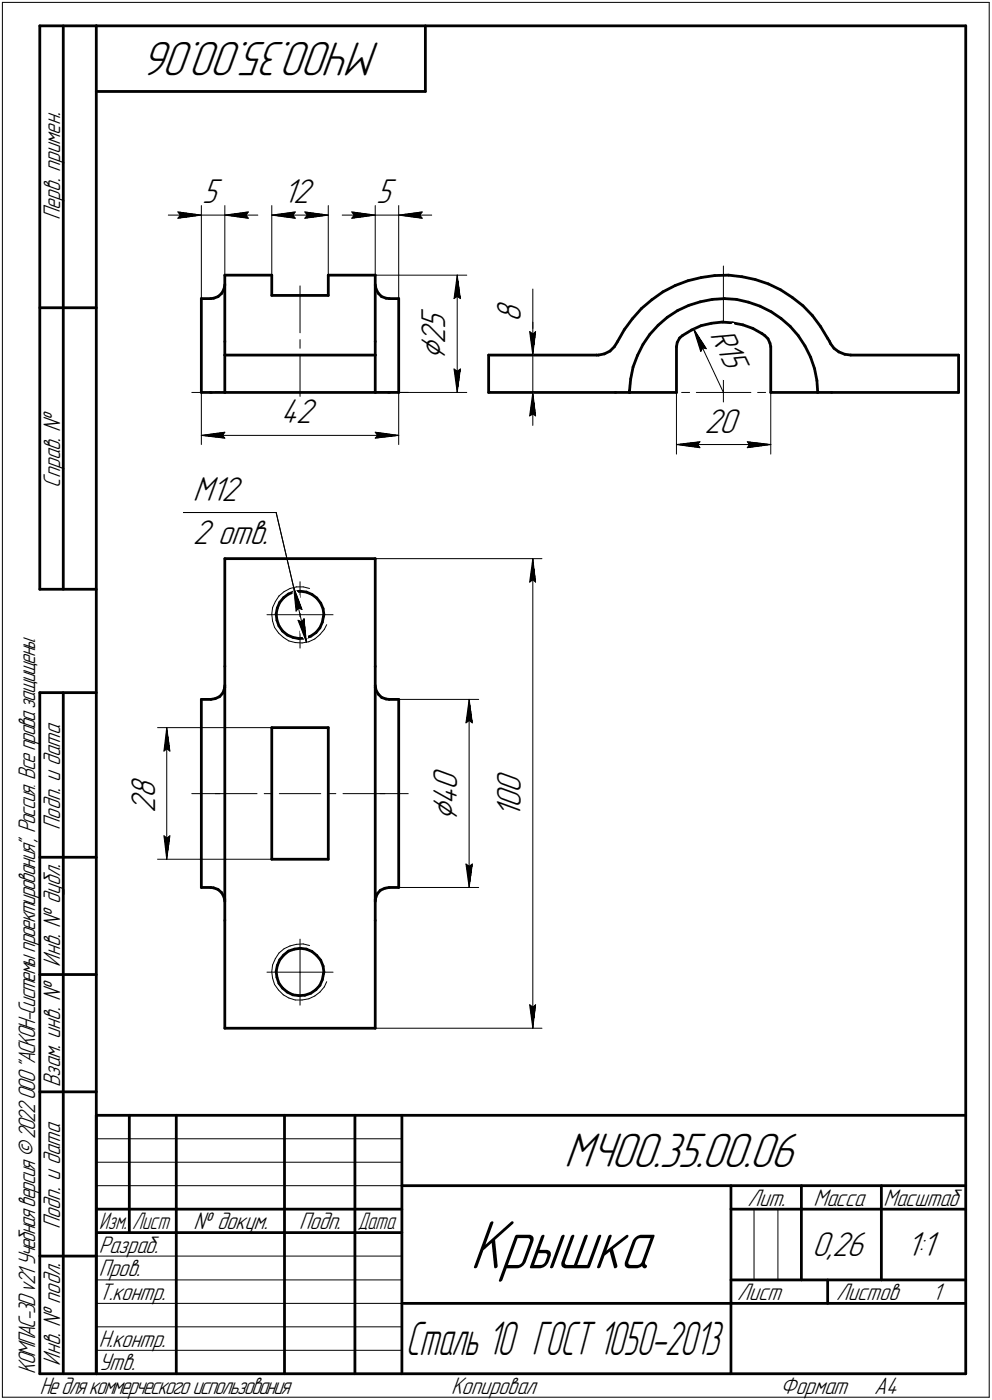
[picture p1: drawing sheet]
<svg xmlns="http://www.w3.org/2000/svg" width="211mm" height="298mm" viewBox="0 0 211 298" stroke-linecap="round" stroke-linejoin="round" font-family="sans-serif">
<defs><g id="words">
<text font-size="15.6" x="100" y="270.1">Крышка</text>
<g font-size="10.9">
<text x="80.9" y="9" transform="rotate(-180 80.9 9)">МЧ00.35.00.06</text>
<text x="120.1" y="248.5">МЧ00.35.00.06</text>
</g>
<text font-size="10.6" x="86.4" y="288.5">Сталь 10 ГОСТ 1050-2013</text>
<g font-size="8.5">
<text x="94.7" y="76.7" transform="rotate(-90 94.7 76.7)">Ç</text>
<text x="97.3" y="174.8" transform="rotate(-90 97.3 174.8)">Ç</text>
</g>
<g font-size="7.8">
<text x="43" y="43.3">5</text>
<text x="60.3" y="43.3">12</text>
<text x="80" y="43.3">5</text>
<text x="94.7" y="70.1" transform="rotate(-90 94.7 70.1)">5</text>
<text x="110.8" y="68.6" transform="rotate(-90 110.8 68.6)">8</text>
<text x="151" y="71.3" transform="rotate(65 151 71.3)">R15</text>
<text x="94.7" y="73.3" transform="rotate(-90 94.7 73.3)">2</text>
<text x="59.7" y="90.2">42</text>
<text x="149.9" y="92.2">20</text>
<text x="41" y="106.6">M12</text>
<text x="41" y="115.7">2 отв.</text>
<text x="33" y="173" transform="rotate(-90 33 173)">2</text>
<text x="33" y="169.9" transform="rotate(-90 33 169.9)">8</text>
<text x="97.3" y="171.3" transform="rotate(-90 97.3 171.3)">4</text>
<text x="97.3" y="168.1" transform="rotate(-90 97.3 168.1)">0</text>
<text x="110.8" y="172" transform="rotate(-90 110.8 172)">0</text>
<text x="110.8" y="168.8" transform="rotate(-90 110.8 168.8)">0</text>
<text x="110.8" y="174.1" transform="rotate(-90 110.8 174.1)">1</text>
<text x="172.8" y="267.5">0,26</text>
<text x="192.9" y="267.5">1:1</text>
</g>
<g font-size="5.4">
<text x="12.8" y="46.9" transform="rotate(-90 12.8 46.9)">Перв. примен.</text>
<text x="12.8" y="103.8" transform="rotate(-90 12.8 103.8)">Справ. №</text>
<text x="12.8" y="176.7" transform="rotate(-90 12.8 176.7)">Подп. и дата</text>
<text x="12.8" y="205.8" transform="rotate(-90 12.8 205.8)">Инв. № дубл.</text>
<text x="12.8" y="231.6" transform="rotate(-90 12.8 231.6)">Взам. инв. №</text>
<text x="159.1" y="256.8">Лит.</text>
<text x="173.1" y="256.8">Масса</text>
<text x="188" y="256.8">Масштаб</text>
<text x="12.8" y="261.7" transform="rotate(-90 12.8 261.7)">Подп. и дата</text>
<text x="41.2" y="261.8">№ докум.</text>
<text x="63.6" y="261.8">Подп.</text>
<text x="21" y="266.8">Разраб.</text>
<text x="21" y="271.8">Пров.</text>
<text x="21" y="276.8">Т.контр.</text>
<text x="156.9" y="276.8">Лист</text>
<text x="177.9" y="276.8">Листов</text>
<text x="198.4" y="276.8">1</text>
<text x="21" y="286.8">Н.контр.</text>
<text x="7.5" y="292.5" transform="rotate(-90 7.5 292.5)">КОМПАС-3Dv21 Учебнаяверсия©2022ООО&quot;АСКОН-Системыпроектирования&quot;, Россия. Всеправазащищены.</text>
<text x="12.8" y="290.8" transform="rotate(-90 12.8 290.8)">Инв. № подл.</text>
<text x="21" y="291.8">Утв.</text>
<text x="8.5" y="296.7">Недлякоммерческогоиспользования</text>
<text x="96" y="296.8">Копировал</text>
<text x="166" y="296.8">Формат</text>
<text x="186" y="296.8">A4</text>
</g>
<g font-size="5.3">
<text x="21.1" y="261.8">Изм.</text>
<text x="28.1" y="261.8">Лист</text>
<text x="76.1" y="261.8">Дата</text>
</g>
</g></defs>
<g fill="none" stroke="#000" stroke-width=".59">
<path d="M8.5 5.5v120zM8.5 5.5h12zM13.5 5.5v120zM20.5 5.5v287zM20.5 5.5h185zM20.5 19.5h70zM90.5 5.5v14zM205.5 5.5v287zM47.8 58.6v14.1zM47.8 58.6h10zM57.8 58.6v4.3zM69.8 58.6h10z"/>
<path d="M69.8 58.6v4.3zM79.8 58.6v14.1zM146.4 59.8l2.8-.7zM149.2 59.1l2.9-.4zM152.1 58.7l2.9-.1zM155 58.6l2.9 .3zM157.9 58.9l2.8 .6zM160.7 59.5l2.8 1zM8.5 65.5h12zM42.8 63.6v20zM42.8 63.6h2.1zM44.9 63.6l.6-.1z"/>
<path d="M45.5 63.5l.9-.3zM46.4 63.2l.8-.7zM47.7 61.6l-.5 .9zM47.8 75.6h32zM47.8 75.6v8zM47.8 72.7v2.9zM47.8 60.6l-.1 1zM57.8 62.9h12zM79.8 75.6v8zM79.8 72.7v2.9zM79.8 60.6l.2 1zM80 61.6l.5 .9z"/>
<path d="M80.5 62.5l.7 .7zM81.2 63.2l.9 .3zM82.1 63.5l.7 .1zM82.8 63.6h2zM84.8 63.6v20zM104 75.6v8zM104 75.6h22.9zM126.9 75.6h.4zM127.3 75.6l1.3-.2zM128.6 75.4l1.2-.6zM130.7 73.8l-.9 1zM131.4 72.7l-.7 1.1z"/>
<path d="M132.8 70.2l-1.4 2.5zM134.5 67.9l-1.7 2.3zM134.7 78.1l-.5 2.6zM135.6 75.7l-.9 2.4zM136.5 65.7l-2 2.2zM136.5 65.7l2.2-1.9zM136.8 73.3l-1.2 2.4zM138.3 71.2l-1.5 2.1zM138.7 63.8l2.4-1.7zM140 69.3l2-1.7zM140 69.3l-1.7 1.9zM141.1 62.1l2.6-1.3z"/>
<path d="M142 67.6l2.2-1.5zM143.7 60.8l2.7-1zM143.9 73.8v9.8zM144.1 72.9l-.2 .9zM144.2 66.1l2.4-1.1zM144.6 72l-.5 .9zM144.6 72l.6-.5zM145.2 71.5l2-1.2zM146.6 65l2.4-.7zM147.2 70.3l2-1zM149 64.3l2.6-.5zM149.2 69.3l2.2-.5z"/>
<path d="M151.4 68.8l2.3-.2zM151.6 63.8l2.6-.2zM153.7 68.6l2.2 .1zM154.2 63.6l2.5 .2zM155.9 68.7l2.2 .5zM156.7 63.8l2.6 .5zM158.1 69.2l2.1 .7zM159.3 64.3l2.4 .9zM160.2 69.9l1.9 1.1zM161.7 65.2l2.4 1.2zM162.1 71l.6 .5zM162.7 71.5l.7 .6z"/>
<path d="M163.4 72.1l.4 1zM163.5 60.5l2.6 1.2zM163.8 73.1l.2 .7zM164 73.8v9.8zM164.1 66.4l2.1 1.4zM166.1 61.7l2.5 1.6zM166.2 67.8l1.9 1.7zM168.1 69.5l1.7 2zM168.6 63.3l2.3 1.8zM169.8 71.5l1.5 2.2zM170.9 65.1l2 2.1zM171.3 73.7l1.2 2.3z"/>
<path d="M172.5 76l.8 2.5zM172.9 67.2l1.7 2.3zM173.3 78.5l.5 2.5zM174.6 69.5l1.5 2.6zM176.1 72.1l.4 .6zM176.5 72.7l.2 .5zM176.7 73.2l.8 1zM177.5 74.2l1 .7zM178.5 74.9l1.2 .5zM179.7 75.4l1.3 .2zM181 75.6h23zM204 75.6v8z"/>
<path d="M42.8 83.6h2.1zM44.9 83.6h2.9zM47.8 83.6h32zM79.8 83.6h3zM82.8 83.6h2zM104 83.6h27zM131 83.6h2.9zM133.9 83.6h10zM133.9 83.2v.4zM134.2 80.7l-.3 2.5zM164 83.6h10zM173.8 81l.2 2.6z"/>
<path d="M174 83.6h3zM177 83.6h27zM47.8 119h32zM47.8 119v22.9zM79.8 119v22.9zM8.5 125.5h12zM58.8 130.7l.1 1.4zM58.9 132.1l.5 1.2zM59 129.5l-.2 1.2zM59.4 133.3l.7 1.1zM59.5 128.3l-.5 1.2zM60.1 134.4l1 .8z"/>
<path d="M60.4 127.3l1-.8zM60.4 127.3l-.9 1zM61.1 135.2l1.2 .5zM61.4 126.5l1.3-.5zM62.3 135.7l1.3 .3zM62.7 126l1.2-.1zM63.6 136l1.3-.1zM63.9 125.9l1.3 .2zM64.9 135.9l1.2-.4zM65.2 126.1l1.2 .5zM66.1 135.5l1.1-.8zM66.4 126.6l1 .7z"/>
<path d="M67.4 127.3l.8 1.1zM68.1 133.7l-.9 1zM68.2 128.4l.5 1.2zM68.6 132.5l-.5 1.2zM68.7 129.6l.2 1.3zM68.8 131.2l-.2 1.3zM68.9 130.9l-.1 .3zM8.5 147.5v145zM8.5 147.5h12zM13.5 147.5v145zM42.8 148.9h2.1zM42.8 148.9v40.1z"/>
<path d="M44.9 148.9l.9-.1zM45.8 148.8l.9-.5zM47.4 147.6l-.7 .7zM47.8 146.6l-.4 1zM47.8 146.4v45.1zM47.8 141.9v4.5zM47.8 146v.6zM57.8 154.9h12zM57.8 154.9v28.1zM69.8 154.9v28.1zM79.8 146.4v45.1zM79.8 141.9v4.5z"/>
<path d="M79.8 146l.2 1zM80 147l.5 .8zM80.5 147.8l.7 .7zM81.2 148.5l.9 .3zM82.1 148.8l.7 .1zM82.8 148.9h2zM84.8 148.9v40.1zM8.5 182.5h12zM42.8 189h2.1zM44.9 189l.6 .1zM45.5 189.1l.9 .3zM46.4 189.4l.8 .7z"/>
<path d="M47.2 190.1l.5 .9zM47.7 191l.1 .9zM47.8 196v22.9zM47.8 191.5v4.5zM57.8 183h12zM79.8 196v22.9zM79.8 191.5v4.5zM79.9 191.3l-.1 .6zM80.3 190.3l-.4 1zM80.9 189.6l1-.5zM80.9 189.6l-.6 .7zM81.9 189.1l.9-.1z"/>
<path d="M82.8 189h2zM8.5 207.5h12zM47.8 218.9h32zM58.8 206.8l.1 1.3zM58.9 208.1l.5 1.3zM59 205.6l-.2 1.2zM59.4 209.4l.7 1zM59.5 204.4l-.5 1.2zM60.1 210.4l1 .8zM60.4 203.4l1-.9zM60.4 203.4l-.9 1zM61.1 211.2l1.2 .6z"/>
<path d="M61.4 202.5l1.3-.4zM62.3 211.8l1.3 .2zM62.7 202.1l1.2-.2zM63.6 212l1.3-.1zM63.9 201.9l1.3 .2zM64.9 211.9l1.2-.4zM65.2 202.1l1.2 .5zM66.1 211.5l1.1-.8zM66.4 202.6l1 .9zM67.4 203.5l.8 1zM68.1 209.8l-.9 .9zM68.2 204.5l.5 1.2z"/>
<path d="M68.6 208.6l-.5 1.2zM68.7 205.7l.2 1.3zM68.8 207.3l-.2 1.3zM68.9 207l-.1 .3zM8.5 232.5h12zM20.5 237.5h185zM20.5 237.5v55zM27.5 237.5v25zM37.5 237.5v55zM60.5 237.5v55zM75.5 237.5v55zM85.5 237.5v55z"/>
<path d="M20.5 257.5h65zM85.5 252.5h120zM155.5 252.5v40zM155.5 257.5h15zM170.5 252.5v20zM170.5 257.5h35zM187.5 252.5v20zM8.5 267.5h12zM20.5 262.5h65zM85.5 277.5h70zM155.5 277.5h50zM155.5 272.5h50z"/>
<path d="M176.1 272.5v5zM8.5 292.5h12zM20.5 292.5h185z"/>
</g>
<g fill="none" stroke="#000" stroke-width=".21">
<path d="M.5 .5v297zM.5 .5h210zM210.5 .5v297zM35.8 45.8h7zM37.8 45.1l5 .7zM37.8 45.1l.6 .7zM37.8 46.5l5-.7zM38.4 45.8l-.6 .7zM42.8 43.8v19.8zM42.8 45.8h5zM47.8 43.8v14.8zM47.8 45.8l5 .7z"/>
<path d="M47.8 45.8l5-.7zM47.8 45.8h7.1zM52.3 45.8l.5 .7zM52.8 45.1l-.5 .7zM57.8 43.8v14.8zM57.8 45.8l5-.7zM57.8 45.8l5 .7zM57.8 45.8h12zM62.3 45.8l.5 .7zM62.8 45.1l-.5 .7zM64.9 46.5l4.9-.7zM64.9 45.1l.5 .7z"/>
<path d="M64.9 45.1l4.9 .7zM65.4 45.8l-.5 .7zM69.8 43.8v14.8zM72.8 45.8h7zM74.8 45.1l5 .7zM74.8 45.1l.6 .7zM74.8 46.5l5-.7zM75.4 45.8l-.6 .7zM79.8 43.8v14.8zM79.8 58.6h19.5zM79.8 45.8h5zM84.8 43.8v19.8z"/>
<path d="M84.8 45.8l5 .7zM84.8 45.8l5-.7zM84.8 45.8h7.1zM89.3 45.8l.5 .7zM89.8 45.1l-.5 .7zM97.3 58.6l.7 5zM97.3 58.6l-.7 5zM97.3 58.6v25zM153.9 56.6v12.1zM63.8 60.9v10zM63.8 72.3v1.9zM63.8 75.7v9.9z"/>
<path d="M96.6 63.6l.7-.5zM96.6 78.6l.7 5zM96.6 78.6l.7 .5zM97.3 63.1l.7 .5zM97.3 79.1l.7-.5zM98 78.6l-.7 5zM104 75.6h11.3zM112.7 70.6l.7 .5zM112.7 70.6l.7 5zM113.4 70.5v5.1zM113.4 61.6v8.9zM113.4 71.1l.6-.5z"/>
<path d="M113.4 68.6v7zM113.4 75.6v8zM114 70.6l-.6 5zM147.6 70l2.7 4.3zM147.6 70l1.5 4.8zM147.6 70l6.3 13.6zM149.5 74.1l.8 .2zM149.5 74.1l-.4 .7zM153.9 70.2v1.8zM153.9 73.5v12.1zM40.8 83.6h6zM42.8 83.6v11.1z"/>
<path d="M42.8 92.7l5-.7zM42.8 92.7l5 .6zM42.8 92.7h42zM45.8 83.6h8.9zM47.3 92.7l.5 .6zM47.8 92l-.5 .7zM56.2 83.6h1.7zM59.4 83.6h8.8zM69.8 83.6h1.7zM73 83.6h8.9zM79.8 83.6h19.5zM79.8 93.3l5-.6z"/>
<path d="M79.8 92l.5 .7zM79.8 92l5 .7zM80.3 92.7l-.5 .6zM80.9 83.6h6zM84.8 83.6v11.1zM104 83.6h11.3zM112.7 88.6l.7-.5zM113.4 83.6l-.7 5zM113.4 88.1l.6 .5zM113.4 83.6l.6 5zM113.4 83.6v7zM132 83.6h11.5z"/>
<path d="M143.9 83.6v13.1zM143.9 94.7l5-.6zM143.9 94.7l5 .6zM143.9 94.7h20.1zM145 83.6h1.7zM148.2 83.6h11.6zM148.4 94.7l.5 .6zM148.9 94.1l-.5 .6zM159 95.3l5-.6zM159 94.1l.4 .6zM159 94.1l5 .6zM159.4 94.7l-.4 .6z"/>
<path d="M161.2 83.6h1.7zM164 83.6v13.1zM164.4 83.6h11.5zM39 109.1h19.8zM58.8 109.1l3.7 16zM79.8 119h35.5zM113.4 119l.6 5zM113.4 119l-.7 5zM113.4 119v99.9zM56.8 130.9h7zM57.8 130.8l.2 1.4zM58 129.4l-.2 1.4z"/>
<path d="M58 132.2l.4 1.4zM58.4 133.6l.9 1.2zM58.6 128.1l-.6 1.3zM59.3 134.8l1 .9zM59.4 126.9l1.1-.9zM59.4 126.9l-.8 1.2zM60.3 135.7l1.2 .8zM60.5 126l1.2-.7zM61.5 136.5l1.3 .3zM61.7 125.3l1.4-.3zM62.5 125.1l1.8 4.7zM62.5 125.1l.5 5z"/>
<path d="M62.5 125.1l2.7 11.6zM62.8 136.8l1.5 .1zM63.1 125h1.4zM63.4 132.1l1.8 4.6zM63.4 132.1l.8 .3zM63.5 129.5l.8 .3zM63.5 129.5l-.5 .6zM63.8 130.9h7.1zM63.8 130.9v7.1zM63.8 123.9v7zM64.3 136.9l1.4-.2zM64.5 125l1.4 .3z"/>
<path d="M64.7 131.7l-.5 .7zM64.7 131.7l.5 5zM65.7 136.7l1.3-.6zM67 136.1l1.1-1zM69 134l-.9 1.1zM69.5 133l-.5 1zM112.7 124l.7-.6zM113.4 123.4l.6 .6zM33.5 154.9h36.3zM34.9 159.9l.6-.5zM35.5 154.9l.7 5zM35.5 159.4l.7 .5z"/>
<path d="M35.5 154.9l-.6 5zM35.5 154.9v28.1zM84.8 148.9h17.1zM99.1 153.9l.7-.5zM99.8 148.9l.7 5zM99.8 153.4l.7 .5zM99.8 148.9l-.7 5zM99.8 148.9v40.1zM34.9 178l.6 5zM34.9 178l.6 .5zM35.5 178.5l.7-.5zM36.2 178l-.7 5z"/>
<path d="M40.8 169h6zM45.8 169h8.9zM56.2 169h1.7zM59.4 169h8.8zM69.8 169h1.7zM73 169h8.9zM80.9 169h6zM33.5 183h36.3zM63.8 200v7zM84.8 189h17.1zM99.1 184l.7 5zM99.1 184l.7 .5z"/>
<path d="M99.8 184.5l.7-.5zM100.5 184l-.7 5zM56.8 207h7zM57.8 206.9l.2 1.4zM58 205.5l-.2 1.4zM58 208.3l.4 1.3zM58.4 209.6l.9 1.2zM58.6 204.1l-.6 1.4zM59.3 210.8l1 1zM59.4 202.9l1.1-.9zM59.4 202.9l-.8 1.2zM60.3 211.8l1.2 .7z"/>
<path d="M60.5 202l1.2-.6zM61.5 212.5l1.3 .4zM61.7 201.4l1.4-.3zM62.8 212.9h1.5zM63.1 201.1l1.4-.1zM63.8 207h7.1zM63.8 207v7zM64.3 212.9l1.4-.2zM64.5 201l1.4 .3zM65.7 212.7l1.3-.6zM67 212.1l1.1-.9zM69 210.1l-.9 1.1z"/>
<path d="M69.5 209l-.5 1.1zM79.8 218.9h35.5zM112.7 214l.7 4.9zM112.7 214l.7 .5zM113.4 214.5l.6-.5zM114 214l-.6 4.9zM20.5 247.5h65zM20.5 252.5h65zM20.5 242.5h65zM160.4 257.5v15zM165.5 257.5v15zM20.5 267.5h65z"/>
<path d="M20.5 272.5h65zM20.5 277.5h65zM.5 297.5h210zM20.5 282.5h65zM20.5 287.5h65z"/>
</g>
<g fill="#fff" stroke="#fff" stroke-width=".21">
<path d="M43 37.7h4.7zM43 37.8h4.7zM43 37.8h4.7zM43 37.9h4.7zM43 38h4.7zM43 38.1h4.7zM43 38.2h4.7zM43 38.3h4.7zM43 38.4h4.7zM43 38.4h4.7zM43 38.5h4.7zM43 38.6h4.7zM43 38.7h4.7zM43 38.8h4.7zM43 38.9h4.7zM43 38.9h4.7zM43 39h4.7zM43 39.1h4.7zM43 39.2h4.7zM43 39.3h4.7zM43 39.4h4.7zM43 39.5h4.7zM43 39.5h4.7zM43 39.6h4.7zM43 39.7h4.7zM43 39.8h4.7zM43 39.9h4.7zM43 40h4.7zM43 40h4.7zM43 40.1h4.7zM43 40.2h4.7zM43 40.3h4.7zM43 40.4h4.7zM43 40.5h4.7zM43 40.6h4.7zM43 40.6h4.7zM43 40.7h4.7zM43 40.8h4.7zM43 40.9h4.7zM43 41h4.7zM43 41.1h4.7zM43 41.1h4.7zM43 41.2h4.7zM43 41.3h4.7zM43 41.4h4.7zM43 41.5h4.7zM43 41.6h4.7zM43 41.7h4.7zM43 41.7h4.7zM43 41.8h4.7zM43 41.9h4.7zM43 42h4.7zM43 42.1h4.7zM43 42.2h4.7zM43 42.2h4.7zM43 42.3h4.7zM43 42.4h4.7zM43 42.5h4.7zM43 42.6h4.7zM43 42.7h4.7zM43 42.8h4.7zM43 42.8h4.7zM43 42.9h4.7zM43 43h4.7zM43 43.1h4.7zM43 43.2h4.7zM43 43.3h4.7zM43 43.3h4.7zM43 43.4h4.7zM43 43.5h4.7zM43 43.6h4.7zM43 43.7h4.7zM43 43.8h4.7zM43 43.9h4.7zM43 43.9h4.7zM43 44h4.7zM43 44.1h4.7zM43 44.2h4.7zM43 44.3h4.7zM43 44.4h4.7zM43 44.4h4.7zM43 44.5h4.7zM43 44.6h4.7zM43 44.7h4.7z"/>
<path d="M52.7 44.6h.6zM52.2 44.7h1.1zM51.5 44.8h1.8zM50.9 44.9h2.4zM50.3 45h3zM49.6 45h3.7zM49.4 45.1h3.9zM49.3 45.2h4zM49 45.3h4.3zM48.9 45.4h4.4zM48.7 45.5h4.6zM48.4 45.6h4.9zM48.3 45.6h5zM48.1 45.7h5.2zM47.8 45.8h5.5zM48.1 45.9h5.2zM48.3 46h5zM48.4 46.1h4.9zM48.7 46.1h4.6zM48.9 46.2h4.4zM49 46.3h4.3zM49.3 46.4h4zM49.4 46.5h3.9zM49.6 46.6h3.7zM50.4 46.7h2.9zM51.1 46.7h2.2zM51.9 46.8h1.4zM52.7 46.9h.6z"/>
<path d="M37.3 44.6h.7zM37.3 44.7h1.3zM37.3 44.8h1.9zM37.3 44.9h2.6zM37.3 45h3.2zM37.3 45h3.8zM37.3 45.1h4zM37.3 45.2h4.2zM37.3 45.3h4.4zM37.3 45.4h4.6zM37.3 45.5h4.8zM37.3 45.6h4.9zM37.3 45.6h5.2zM37.3 45.7h5.4zM37.3 45.8h5.5zM37.3 45.9h5.4zM37.3 46h5.2zM37.3 46.1h4.9zM37.3 46.1h4.8zM37.3 46.2h4.6zM37.3 46.3h4.4zM37.3 46.4h4.2zM37.3 46.5h4zM37.3 46.6h3.8zM37.3 46.7h3.1zM37.3 46.7h2.3zM37.3 46.8h1.6zM37.3 46.9h.8z"/>
<path d="M80 37.7h4.7zM80 37.8h4.7zM80 37.8h4.7zM80 37.9h4.7zM80 38h4.7zM80 38.1h4.7zM80 38.2h4.7zM80 38.3h4.7zM80 38.4h4.7zM80 38.4h4.7zM80 38.5h4.7zM80 38.6h4.7zM80 38.7h4.7zM80 38.8h4.7zM80 38.9h4.7zM80 38.9h4.7zM80 39h4.7zM80 39.1h4.7zM80 39.2h4.7zM80 39.3h4.7zM80 39.4h4.7zM80 39.5h4.7zM80 39.5h4.7zM80 39.6h4.7zM80 39.7h4.7zM80 39.8h4.7zM80 39.9h4.7zM80 40h4.7zM80 40h4.7zM80 40.1h4.7zM80 40.2h4.7zM80 40.3h4.7zM80 40.4h4.7zM80 40.5h4.7zM80 40.6h4.7zM80 40.6h4.7zM80 40.7h4.7zM80 40.8h4.7zM80 40.9h4.7zM80 41h4.7zM80 41.1h4.7zM80 41.1h4.7zM80 41.2h4.7zM80 41.3h4.7zM80 41.4h4.7zM80 41.5h4.7zM80 41.6h4.7zM80 41.7h4.7zM80 41.7h4.7zM80 41.8h4.7zM80 41.9h4.7zM80 42h4.7zM80 42.1h4.7zM80 42.2h4.7zM80 42.2h4.7zM80 42.3h4.7zM80 42.4h4.7zM80 42.5h4.7zM80 42.6h4.7zM80 42.7h4.7zM80 42.8h4.7zM80 42.8h4.7zM80 42.9h4.7zM80 43h4.7zM80 43.1h4.7zM80 43.2h4.7zM80 43.3h4.7zM80 43.3h4.7zM80 43.4h4.7zM80 43.5h4.7zM80 43.6h4.7zM80 43.7h4.7zM80 43.8h4.7zM80 43.9h4.7zM80 43.9h4.7zM80 44h4.7zM80 44.1h4.7zM80 44.2h4.7zM80 44.3h4.7zM80 44.4h4.7zM80 44.4h4.7zM80 44.5h4.7zM80 44.6h4.7zM80 44.7h4.7z"/>
<path d="M74.3 44.6h.7zM74.3 44.7h1.3zM74.3 44.8h1.9zM74.3 44.9h2.6zM74.3 45h3.2zM74.3 45h3.8zM74.3 45.1h4zM74.3 45.2h4.2zM74.3 45.3h4.4zM74.3 45.4h4.6zM74.3 45.5h4.8zM74.3 45.6h4.9zM74.3 45.6h5.2zM74.3 45.7h5.4zM74.3 45.8h5.5zM74.3 45.9h5.4zM74.3 46h5.2zM74.3 46.1h4.9zM74.3 46.1h4.8zM74.3 46.2h4.6zM74.3 46.3h4.4zM74.3 46.4h4.2zM74.3 46.5h4zM74.3 46.6h3.8zM74.3 46.7h3.1zM74.3 46.7h2.3zM74.3 46.8h1.6zM74.3 46.9h.8z"/>
<path d="M89.7 44.6h.6zM89.2 44.7h1.1zM88.5 44.8h1.8zM87.9 44.9h2.4zM87.3 45h3zM86.6 45h3.7zM86.4 45.1h3.9zM86.3 45.2h4zM86 45.3h4.3zM85.9 45.4h4.4zM85.7 45.5h4.6zM85.4 45.6h4.9zM85.3 45.6h5zM85.1 45.7h5.2zM84.8 45.8h5.5zM85.1 45.9h5.2zM85.3 46h5zM85.4 46.1h4.9zM85.7 46.1h4.6zM85.9 46.2h4.4zM86 46.3h4.3zM86.3 46.4h4zM86.4 46.5h3.9zM86.6 46.6h3.7zM87.4 46.7h2.9zM88.1 46.7h2.2zM88.9 46.8h1.4zM89.7 46.9h.6z"/>
<path d="M60.3 37.7h7.1zM60.3 37.8h7.1zM60.3 37.8h7.1zM60.3 37.9h7.1zM60.3 38h7.1zM60.3 38.1h7.1zM60.3 38.2h7.1zM60.3 38.3h7.1zM60.3 38.4h7.1zM60.3 38.4h7.1zM60.3 38.5h7.1zM60.3 38.6h7.1zM60.3 38.7h7.1zM60.3 38.8h7.1zM60.3 38.9h7.1zM60.3 38.9h7.1zM60.3 39h7.1zM60.3 39.1h7.1zM60.3 39.2h7.1zM60.3 39.3h7.1zM60.3 39.4h7.1zM60.3 39.5h7.1zM60.3 39.5h7.1zM60.3 39.6h7.1zM60.3 39.7h7.1zM60.3 39.8h7.1zM60.3 39.9h7.1zM60.3 40h7.1zM60.3 40h7.1zM60.3 40.1h7.1zM60.3 40.2h7.1zM60.3 40.3h7.1zM60.3 40.4h7.1zM60.3 40.5h7.1zM60.3 40.6h7.1zM60.3 40.6h7.1zM60.3 40.7h7.1zM60.3 40.8h7.1zM60.3 40.9h7.1zM60.3 41h7.1zM60.3 41.1h7.1zM60.3 41.1h7.1zM60.3 41.2h7.1zM60.3 41.3h7.1zM60.3 41.4h7.1zM60.3 41.5h7.1zM60.3 41.6h7.1zM60.3 41.7h7.1zM60.3 41.7h7.1zM60.3 41.8h7.1zM60.3 41.9h7.1zM60.3 42h7.1zM60.3 42.1h7.1zM60.3 42.2h7.1zM60.3 42.2h7.1zM60.3 42.3h7.1zM60.3 42.4h7.1zM60.3 42.5h7.1zM60.3 42.6h7.1zM60.3 42.7h7.1zM60.3 42.8h7.1zM60.3 42.8h7.1zM60.3 42.9h7.1zM60.3 43h7.1zM60.3 43.1h7.1zM60.3 43.2h7.1zM60.3 43.3h7.1zM60.3 43.3h7.1zM60.3 43.4h7.1zM60.3 43.5h7.1zM60.3 43.6h7.1zM60.3 43.7h7.1zM60.3 43.8h7.1zM60.3 43.9h7.1zM60.3 43.9h7.1zM60.3 44h7.1zM60.3 44.1h7.1zM60.3 44.2h7.1zM60.3 44.3h7.1zM60.3 44.4h7.1zM60.3 44.4h7.1zM60.3 44.5h7.1zM60.3 44.6h7.1zM60.3 44.7h7.1z"/>
<path d="M62.7 44.6h.6zM62.1 44.7h1.2zM61.5 44.8h1.8zM60.9 44.9h2.4zM60.3 45h3zM59.6 45h3.7zM59.4 45.1h3.9zM59.3 45.2h4zM59 45.3h4.3zM58.8 45.4h4.5zM58.7 45.5h4.6zM58.4 45.6h4.9zM58.3 45.6h5zM58.1 45.7h5.2zM57.8 45.8h5.5zM58.1 45.9h5.2zM58.3 46h5zM58.4 46.1h4.9zM58.7 46.1h4.6zM58.8 46.2h4.5zM59 46.3h4.3zM59.3 46.4h4zM59.4 46.5h3.9zM59.6 46.6h3.7zM60.4 46.7h2.9zM61.1 46.7h2.2zM61.9 46.8h1.4zM62.7 46.9h.6z"/>
<path d="M64.3 44.6h.7zM64.3 44.7h1.3zM64.3 44.8h1.9zM64.3 44.9h2.6zM64.3 45h3.2zM64.3 45h3.8zM64.3 45.1h4zM64.3 45.2h4.2zM64.3 45.3h4.4zM64.3 45.4h4.6zM64.3 45.5h4.8zM64.3 45.6h5zM64.3 45.6h5.2zM64.3 45.7h5.4zM64.3 45.8h5.5zM64.3 45.9h5.4zM64.3 46h5.2zM64.3 46.1h5zM64.3 46.1h4.8zM64.3 46.2h4.6zM64.3 46.3h4.4zM64.3 46.4h4.2zM64.3 46.5h4zM64.3 46.6h3.8zM64.3 46.7h3.1zM64.3 46.7h2.3zM64.3 46.8h1.6zM64.3 46.9h.8z"/>
<path d="M59.8 84.6h8.1zM59.8 84.7h8.1zM59.8 84.8h8.1zM59.8 84.8h8.1zM59.8 84.9h8.1zM59.8 85h8.1zM59.8 85.1h8.1zM59.8 85.2h8.1zM59.8 85.3h8.1zM59.8 85.3h8.1zM59.8 85.4h8.1zM59.8 85.5h8.1zM59.8 85.6h8.1zM59.8 85.7h8.1zM59.8 85.8h8.1zM59.8 85.9h8.1zM59.8 85.9h8.1zM59.8 86h8.1zM59.8 86.1h8.1zM59.8 86.2h8.1zM59.8 86.3h8.1zM59.8 86.4h8.1zM59.8 86.4h8.1zM59.8 86.5h8.1zM59.8 86.6h8.1zM59.8 86.7h8.1zM59.8 86.8h8.1zM59.8 86.9h8.1zM59.8 87h8.1zM59.8 87h8.1zM59.8 87.1h8.1zM59.8 87.2h8.1zM59.8 87.3h8.1zM59.8 87.4h8.1zM59.8 87.5h8.1zM59.8 87.5h8.1zM59.8 87.6h8.1zM59.8 87.7h8.1zM59.8 87.8h8.1zM59.8 87.9h8.1zM59.8 88h8.1zM59.8 88.1h8.1zM59.8 88.1h8.1zM59.8 88.2h8.1zM59.8 88.3h8.1zM59.8 88.4h8.1zM59.8 88.5h8.1zM59.8 88.6h8.1zM59.8 88.6h8.1zM59.8 88.7h8.1zM59.8 88.8h8.1zM59.8 88.9h8.1zM59.8 89h8.1zM59.8 89.1h8.1zM59.8 89.2h8.1zM59.8 89.2h8.1zM59.8 89.3h8.1zM59.8 89.4h8.1zM59.8 89.5h8.1zM59.8 89.6h8.1zM59.8 89.7h8.1zM59.8 89.7h8.1zM59.8 89.8h8.1zM59.8 89.9h8.1zM59.8 90h8.1zM59.8 90.1h8.1zM59.8 90.2h8.1zM59.8 90.3h8.1zM59.8 90.3h8.1zM59.8 90.4h8.1zM59.8 90.5h8.1zM59.8 90.6h8.1zM59.8 90.7h8.1zM59.8 90.8h8.1zM59.8 90.8h8.1zM59.8 90.9h8.1zM59.8 91h8.1zM59.8 91.1h8.1zM59.8 91.2h8.1zM59.8 91.3h8.1zM59.8 91.4h8.1zM59.8 91.4h8.1zM59.8 91.5h8.1zM59.8 91.6h8.1z"/>
<path d="M47.8 91.5h.5zM47.2 91.6h1.1zM46.5 91.7h1.8zM45.9 91.8h2.4zM45.3 91.9h3zM44.6 91.9h3.7zM44.4 92h3.9zM44.3 92.1h4zM44 92.2h4.3zM43.9 92.3h4.4zM43.7 92.4h4.6zM43.4 92.5h4.9zM43.3 92.5h5zM43.1 92.6h5.2zM42.8 92.7h5.5zM43.1 92.8h5.2zM43.3 92.9h5zM43.5 93h4.8zM43.8 93h4.5zM44 93.1h4.3zM44.2 93.2h4.1zM44.4 93.3h3.9zM44.6 93.4h3.7zM45.3 93.5h3zM45.9 93.6h2.4zM46.5 93.6h1.8zM47.2 93.7h1.1zM47.8 93.8h.5z"/>
<path d="M79.3 91.5h.7zM79.3 91.6h1.3zM79.3 91.7h1.9zM79.3 91.8h2.6zM79.3 91.9h3.2zM79.3 91.9h3.8zM79.3 92h4zM79.3 92.1h4.2zM79.3 92.2h4.4zM79.3 92.3h4.6zM79.3 92.4h4.8zM79.3 92.5h4.9zM79.3 92.5h5.2zM79.3 92.6h5.4zM79.3 92.7h5.5zM79.3 92.8h5.4zM79.3 92.9h5.1zM79.3 93h4.9zM79.3 93h4.7zM79.3 93.1h4.4zM79.3 93.2h4.3zM79.3 93.3h4zM79.3 93.4h3.8zM79.3 93.5h3.2zM79.3 93.6h2.6zM79.3 93.6h1.9zM79.3 93.7h1.3zM79.3 93.8h.7z"/>
<path d="M91.6 163.2h7.2zM91.6 163.2h7.2zM91.6 163.3h7.2zM91.6 163.4h7.2zM91.6 163.5h7.2zM91.6 163.6h7.2zM91.6 163.7h7.2zM91.6 163.7h7.2zM91.6 163.8h7.2zM91.6 163.9h7.2zM91.6 164h7.2zM91.6 164.1h7.2zM91.6 164.2h7.2zM91.6 164.3h7.2zM91.6 164.3h7.2zM91.6 164.4h7.2zM91.6 164.5h7.2zM91.6 164.6h7.2zM91.6 164.7h7.2zM91.6 164.8h7.2zM91.6 164.8h7.2zM91.6 164.9h7.2zM91.6 165h7.2zM91.6 165.1h7.2zM91.6 165.2h7.2zM91.6 165.3h7.2zM91.6 165.4h7.2zM91.6 165.4h7.2zM91.6 165.5h7.2zM91.6 165.6h7.2zM91.6 165.7h7.2zM91.6 165.8h7.2zM91.6 165.9h7.2zM91.6 165.9h7.2zM91.6 166h7.2zM91.6 166.1h7.2zM91.6 166.2h7.2zM91.6 166.3h7.2zM91.6 166.4h7.2zM91.6 166.5h7.2zM91.6 166.5h7.2zM91.6 166.6h7.2zM91.6 166.7h7.2zM91.6 166.8h7.2zM91.6 166.9h7.2zM91.6 167h7.2zM91.6 167h7.2zM91.6 167.1h7.2zM91.6 167.2h7.2zM91.6 167.3h7.2zM91.6 167.4h7.2zM91.6 167.5h7.2zM91.6 167.6h7.2zM91.6 167.6h7.2zM91.6 167.7h7.2zM91.6 167.8h7.2zM91.6 167.9h7.2zM91.6 168h7.2zM91.6 168.1h7.2zM91.6 168.1h7.2zM91.6 168.2h7.2zM91.6 168.3h7.2zM91.6 168.4h7.2zM91.6 168.5h7.2zM91.6 168.6h7.2zM91.6 168.7h7.2zM91.6 168.7h7.2zM91.6 168.8h7.2zM91.6 168.9h7.2zM91.6 169h7.2zM91.6 169.1h7.2zM91.6 169.2h7.2zM91.6 169.2h7.2zM91.6 169.3h7.2zM91.6 169.4h7.2zM91.6 169.5h7.2zM91.6 169.6h7.2zM91.6 169.7h7.2zM91.6 169.8h7.2zM91.6 169.8h7.2zM91.6 169.9h7.2zM91.6 170h7.2zM91.6 170.1h7.2zM91.6 170.2h7.2zM91.6 170.3h7.2zM91.6 170.3h7.2zM91.6 170.4h7.2zM91.6 170.5h7.2zM91.6 170.6h7.2zM91.6 170.7h7.2zM91.6 170.8h7.2zM91.6 170.9h7.2zM91.6 170.9h7.2zM91.6 171h7.2zM91.6 171.1h7.2zM91.6 171.2h7.2zM91.6 171.3h7.2zM91.6 171.4h7.2zM91.6 171.4h7.2zM91.6 171.5h7.2zM91.6 171.6h7.2zM91.6 171.7h7.2zM91.6 171.8h7.2zM91.6 171.9h7.2zM91.6 172h7.2zM91.6 172h7.2zM91.6 172.1h7.2zM91.6 172.2h7.2zM91.6 172.3h7.2zM91.6 172.4h7.2zM91.6 172.5h7.2zM91.6 172.6h7.2zM91.6 172.6h7.2zM91.6 172.7h7.2zM91.6 172.8h7.2zM91.6 172.9h7.2zM91.6 173h7.2zM91.6 173.1h7.2zM91.6 173.1h7.2zM91.6 173.2h7.2zM91.6 173.3h7.2zM91.6 173.4h7.2zM91.6 173.5h7.2zM91.6 173.6h7.2zM91.6 173.7h7.2zM91.6 173.7h7.2zM91.6 173.8h7.2zM91.6 173.9h7.2zM91.6 174h7.2zM91.6 174.1h7.2zM91.6 174.2h7.2zM91.6 174.2h7.2zM91.6 174.3h7.2zM91.6 174.4h7.2zM91.6 174.5h7.2zM91.6 174.6h7.2zM91.6 174.7h7.2z"/>
<path d="M99.7 149.2h.3zM99.7 149.3h.3zM99.7 149.4h.4zM99.7 149.4h.4zM99.6 149.5h.5zM99.6 149.6h.6zM99.6 149.7h.6zM99.5 149.8h.7zM99.5 149.9h.7zM99.4 149.9h.9zM99.4 150h.9zM99.3 150.1h1zM99.3 150.2h1.1zM99.3 150.3h1.1zM99.2 150.4h1.3zM99.2 150.5h1.3zM99.1 150.5h1.5zM99.1 150.6h1.5zM99.1 150.7h1.5zM99.1 150.8h1.6zM99.1 150.9h1.6zM99.1 151h1.6zM99.1 151h1.6zM99.1 151.1h1.6zM99.1 151.2h1.6zM99.1 151.3h1.6zM99.1 151.4h1.7zM99 151.5h1.8zM99 151.6h1.8zM99 151.6h1.8zM99 151.7h1.8zM99 151.8h1.8zM99 151.9h1.8zM99 152h1.8zM99 152.1h1.8zM99 152.1h1.8zM98.9 152.2h1.9zM98.9 152.3h1.9zM98.9 152.4h1.9zM98.9 152.5h1.9zM98.9 152.6h1.9zM98.9 152.7h2zM98.9 152.7h2zM98.9 152.8h2zM98.9 152.9h2zM98.8 153h2.1zM98.8 153.1h2.1zM98.8 153.2h2.1zM98.8 153.2h2.2zM98.8 153.3h2.2zM98.8 153.4h2.2zM98.8 153.5h2.2zM98.8 153.6h2.2zM98.8 153.7h2.2zM98.7 153.8h2.3zM98.7 153.8h2.4zM98.7 153.9h2.4zM98.7 154h2.4zM98.7 154.1h2.4zM98.7 154.2h2.4zM98.7 154.3h2.4zM98.7 154.3h2.4z"/>
<path d="M98.6 183.5h2.5zM98.7 183.6h2.4zM98.7 183.6h2.4zM98.7 183.7h2.4zM98.7 183.8h2.4zM98.7 183.9h2.4zM98.7 184h2.4zM98.7 184.1h2.4zM98.7 184.1h2.3zM98.8 184.2h2.2zM98.8 184.3h2.2zM98.8 184.4h2.2zM98.8 184.5h2.2zM98.8 184.6h2.2zM98.8 184.7h2.2zM98.8 184.7h2.1zM98.8 184.8h2.1zM98.8 184.9h2.1zM98.9 185h2zM98.9 185.1h2zM98.9 185.2h2zM98.9 185.3h2zM98.9 185.3h1.9zM98.9 185.4h1.9zM98.9 185.5h1.9zM98.9 185.6h1.9zM98.9 185.7h1.9zM99 185.8h1.8zM99 185.8h1.8zM99 185.9h1.8zM99 186h1.8zM99 186.1h1.8zM99 186.2h1.8zM99 186.3h1.8zM99 186.4h1.8zM99 186.4h1.8zM99.1 186.5h1.7zM99.1 186.6h1.6zM99.1 186.7h1.6zM99.1 186.8h1.6zM99.1 186.9h1.6zM99.1 186.9h1.6zM99.1 187h1.6zM99.1 187.1h1.6zM99.1 187.2h1.5zM99.1 187.3h1.5zM99.1 187.4h1.5zM99.2 187.5h1.3zM99.2 187.5h1.3zM99.3 187.6h1.1zM99.3 187.7h1.1zM99.3 187.8h1zM99.4 187.9h.9zM99.4 188h.9zM99.5 188h.7zM99.5 188.1h.7zM99.6 188.2h.6zM99.6 188.3h.6zM99.6 188.4h.5zM99.7 188.5h.4zM99.7 188.6h.4zM99.7 188.6h.3zM99.7 188.7h.3z"/>
<path d="M27.3 164.8h7.2zM27.3 164.9h7.2zM27.3 165h7.2zM27.3 165.1h7.2zM27.3 165.2h7.2zM27.3 165.3h7.2zM27.3 165.4h7.2zM27.3 165.4h7.2zM27.3 165.5h7.2zM27.3 165.6h7.2zM27.3 165.7h7.2zM27.3 165.8h7.2zM27.3 165.9h7.2zM27.3 165.9h7.2zM27.3 166h7.2zM27.3 166.1h7.2zM27.3 166.2h7.2zM27.3 166.3h7.2zM27.3 166.4h7.2zM27.3 166.5h7.2zM27.3 166.5h7.2zM27.3 166.6h7.2zM27.3 166.7h7.2zM27.3 166.8h7.2zM27.3 166.9h7.2zM27.3 167h7.2zM27.3 167h7.2zM27.3 167.1h7.2zM27.3 167.2h7.2zM27.3 167.3h7.2zM27.3 167.4h7.2zM27.3 167.5h7.2zM27.3 167.6h7.2zM27.3 167.6h7.2zM27.3 167.7h7.2zM27.3 167.8h7.2zM27.3 167.9h7.2zM27.3 168h7.2zM27.3 168.1h7.2zM27.3 168.1h7.2zM27.3 168.2h7.2zM27.3 168.3h7.2zM27.3 168.4h7.2zM27.3 168.5h7.2zM27.3 168.6h7.2zM27.3 168.7h7.2zM27.3 168.7h7.2zM27.3 168.8h7.2zM27.3 168.9h7.2zM27.3 169h7.2zM27.3 169.1h7.2zM27.3 169.2h7.2zM27.3 169.2h7.2zM27.3 169.3h7.2zM27.3 169.4h7.2zM27.3 169.5h7.2zM27.3 169.6h7.2zM27.3 169.7h7.2zM27.3 169.8h7.2zM27.3 169.8h7.2zM27.3 169.9h7.2zM27.3 170h7.2zM27.3 170.1h7.2zM27.3 170.2h7.2zM27.3 170.3h7.2zM27.3 170.3h7.2zM27.3 170.4h7.2zM27.3 170.5h7.2zM27.3 170.6h7.2zM27.3 170.7h7.2zM27.3 170.8h7.2zM27.3 170.9h7.2zM27.3 170.9h7.2zM27.3 171h7.2zM27.3 171.1h7.2zM27.3 171.2h7.2zM27.3 171.3h7.2zM27.3 171.4h7.2zM27.3 171.4h7.2zM27.3 171.5h7.2zM27.3 171.6h7.2zM27.3 171.7h7.2zM27.3 171.8h7.2zM27.3 171.9h7.2zM27.3 172h7.2zM27.3 172h7.2zM27.3 172.1h7.2zM27.3 172.2h7.2zM27.3 172.3h7.2zM27.3 172.4h7.2zM27.3 172.5h7.2zM27.3 172.6h7.2zM27.3 172.6h7.2zM27.3 172.7h7.2zM27.3 172.8h7.2zM27.3 172.9h7.2zM27.3 173h7.2z"/>
<path d="M35.4 155.2h.2zM35.4 155.3h.2zM35.4 155.4h.3zM35.3 155.4h.4zM35.3 155.5h.4zM35.2 155.6h.6zM35.2 155.7h.6zM35.2 155.8h.7zM35.1 155.9h.8zM35.1 156h.9zM35.1 156h.9zM35.1 156.1h.9zM35.1 156.2h1zM35 156.3h1.1zM35 156.4h1.2zM35 156.5h1.2zM34.9 156.5h1.3zM34.9 156.6h1.3zM34.8 156.7h1.4zM34.8 156.8h1.5zM34.8 156.9h1.5zM34.8 157h1.5zM34.8 157.1h1.5zM34.8 157.1h1.5zM34.8 157.2h1.5zM34.8 157.3h1.5zM34.7 157.4h1.7zM34.7 157.5h1.7zM34.7 157.6h1.7zM34.7 157.6h1.7zM34.7 157.7h1.7zM34.7 157.8h1.7zM34.7 157.9h1.7zM34.6 158h1.9zM34.6 158.1h1.9zM34.6 158.2h1.9zM34.6 158.2h1.9zM34.6 158.3h1.9zM34.6 158.4h1.9zM34.6 158.5h1.9zM34.5 158.6h2zM34.5 158.7h2.1zM34.5 158.7h2.1zM34.5 158.8h2.1zM34.5 158.9h2.1zM34.5 159h2.1zM34.5 159.1h2.1zM34.5 159.2h2.1zM34.5 159.3h2.2zM34.5 159.3h2.2zM34.5 159.4h2.2zM34.5 159.5h2.2zM34.5 159.6h2.2zM34.5 159.7h2.2zM34.5 159.8h2.2zM34.4 159.9h2.3zM34.4 159.9h2.3zM34.4 160h2.3zM34.4 160.1h2.3zM34.4 160.2h2.3zM34.4 160.3h2.3zM34.4 160.4h2.3z"/>
<path d="M34.3 177.5h2.4zM34.4 177.5h2.3zM34.4 177.6h2.3zM34.4 177.7h2.3zM34.4 177.8h2.3zM34.4 177.9h2.3zM34.4 178h2.3zM34.4 178.1h2.3zM34.5 178.1h2.2zM34.5 178.2h2.2zM34.5 178.3h2.2zM34.5 178.4h2.2zM34.5 178.5h2.2zM34.5 178.6h2.2zM34.5 178.6h2.2zM34.5 178.7h2.1zM34.5 178.8h2.1zM34.5 178.9h2.1zM34.5 179h2.1zM34.5 179.1h2.1zM34.5 179.2h2.1zM34.5 179.2h2.1zM34.5 179.3h2zM34.6 179.4h1.9zM34.6 179.5h1.9zM34.6 179.6h1.9zM34.6 179.7h1.9zM34.6 179.7h1.9zM34.6 179.8h1.9zM34.6 179.9h1.9zM34.7 180h1.7zM34.7 180.1h1.7zM34.7 180.2h1.7zM34.7 180.3h1.7zM34.7 180.3h1.7zM34.7 180.4h1.7zM34.7 180.5h1.7zM34.8 180.6h1.5zM34.8 180.7h1.5zM34.8 180.8h1.5zM34.8 180.8h1.5zM34.8 180.9h1.5zM34.8 181h1.5zM34.8 181.1h1.5zM34.8 181.2h1.4zM34.9 181.3h1.3zM34.9 181.4h1.3zM35 181.4h1.2zM35 181.5h1.2zM35 181.6h1.1zM35.1 181.7h1zM35.1 181.8h.9zM35.1 181.9h.9zM35.1 181.9h.9zM35.1 182h.8zM35.2 182.1h.7zM35.2 182.2h.6zM35.2 182.3h.6zM35.3 182.4h.4zM35.3 182.5h.4zM35.4 182.5h.3zM35.4 182.6h.2zM35.4 182.7h.2z"/>
<path d="M105.2 163.8h7.2zM105.2 163.9h7.2zM105.2 164h7.2zM105.2 164.1h7.2zM105.2 164.2h7.2zM105.2 164.3h7.2zM105.2 164.3h7.2zM105.2 164.4h7.2zM105.2 164.5h7.2zM105.2 164.6h7.2zM105.2 164.7h7.2zM105.2 164.8h7.2zM105.2 164.8h7.2zM105.2 164.9h7.2zM105.2 165h7.2zM105.2 165.1h7.2zM105.2 165.2h7.2zM105.2 165.3h7.2zM105.2 165.4h7.2zM105.2 165.4h7.2zM105.2 165.5h7.2zM105.2 165.6h7.2zM105.2 165.7h7.2zM105.2 165.8h7.2zM105.2 165.9h7.2zM105.2 165.9h7.2zM105.2 166h7.2zM105.2 166.1h7.2zM105.2 166.2h7.2zM105.2 166.3h7.2zM105.2 166.4h7.2zM105.2 166.5h7.2zM105.2 166.5h7.2zM105.2 166.6h7.2zM105.2 166.7h7.2zM105.2 166.8h7.2zM105.2 166.9h7.2zM105.2 167h7.2zM105.2 167h7.2zM105.2 167.1h7.2zM105.2 167.2h7.2zM105.2 167.3h7.2zM105.2 167.4h7.2zM105.2 167.5h7.2zM105.2 167.6h7.2zM105.2 167.6h7.2zM105.2 167.7h7.2zM105.2 167.8h7.2zM105.2 167.9h7.2zM105.2 168h7.2zM105.2 168.1h7.2zM105.2 168.1h7.2zM105.2 168.2h7.2zM105.2 168.3h7.2zM105.2 168.4h7.2zM105.2 168.5h7.2zM105.2 168.6h7.2zM105.2 168.7h7.2zM105.2 168.7h7.2zM105.2 168.8h7.2zM105.2 168.9h7.2zM105.2 169h7.2zM105.2 169.1h7.2zM105.2 169.2h7.2zM105.2 169.2h7.2zM105.2 169.3h7.2zM105.2 169.4h7.2zM105.2 169.5h7.2zM105.2 169.6h7.2zM105.2 169.7h7.2zM105.2 169.8h7.2zM105.2 169.8h7.2zM105.2 169.9h7.2zM105.2 170h7.2zM105.2 170.1h7.2zM105.2 170.2h7.2zM105.2 170.3h7.2zM105.2 170.3h7.2zM105.2 170.4h7.2zM105.2 170.5h7.2zM105.2 170.6h7.2zM105.2 170.7h7.2zM105.2 170.8h7.2zM105.2 170.9h7.2zM105.2 170.9h7.2zM105.2 171h7.2zM105.2 171.1h7.2zM105.2 171.2h7.2zM105.2 171.3h7.2zM105.2 171.4h7.2zM105.2 171.4h7.2zM105.2 171.5h7.2zM105.2 171.6h7.2zM105.2 171.7h7.2zM105.2 171.8h7.2zM105.2 171.9h7.2zM105.2 172h7.2zM105.2 172h7.2zM105.2 172.1h7.2zM105.2 172.2h7.2zM105.2 172.3h7.2zM105.2 172.4h7.2zM105.2 172.5h7.2zM105.2 172.6h7.2zM105.2 172.6h7.2zM105.2 172.7h7.2zM105.2 172.8h7.2zM105.2 172.9h7.2zM105.2 173h7.2zM105.2 173.1h7.2zM105.2 173.1h7.2zM105.2 173.2h7.2zM105.2 173.3h7.2zM105.2 173.4h7.2zM105.2 173.5h7.2zM105.2 173.6h7.2zM105.2 173.7h7.2zM105.2 173.7h7.2zM105.2 173.8h7.2zM105.2 173.9h7.2zM105.2 174h7.2z"/>
<path d="M113.3 119.2h.2zM113.3 119.3h.2zM113.2 119.4h.3zM113.2 119.5h.4zM113.1 119.5h.5zM113.1 119.6h.6zM113.1 119.7h.6zM113 119.8h.7zM113 119.9h.8zM112.9 120h.9zM112.9 120.1h.9zM112.9 120.1h1zM112.9 120.2h1zM112.9 120.3h1.1zM112.8 120.4h1.2zM112.8 120.5h1.2zM112.7 120.6h1.3zM112.7 120.6h1.3zM112.6 120.7h1.4zM112.6 120.8h1.5zM112.6 120.9h1.5zM112.6 121h1.5zM112.6 121.1h1.5zM112.6 121.2h1.5zM112.6 121.2h1.5zM112.6 121.3h1.5zM112.5 121.4h1.7zM112.5 121.5h1.7zM112.5 121.6h1.7zM112.5 121.7h1.7zM112.5 121.8h1.7zM112.5 121.8h1.7zM112.5 121.9h1.7zM112.4 122h1.9zM112.4 122.1h1.9zM112.4 122.2h1.9zM112.4 122.3h1.9zM112.4 122.3h1.9zM112.4 122.4h1.9zM112.4 122.5h1.9zM112.4 122.6h1.9zM112.4 122.7h2zM112.4 122.8h2zM112.4 122.9h2zM112.4 122.9h2zM112.4 123h2zM112.4 123.1h2zM112.4 123.2h2zM112.3 123.3h2.2zM112.3 123.4h2.2zM112.3 123.4h2.2zM112.3 123.5h2.2zM112.3 123.6h2.2zM112.3 123.7h2.2zM112.3 123.8h2.2zM112.2 123.9h2.4zM112.2 124h2.4zM112.2 124h2.4zM112.2 124.1h2.4zM112.2 124.2h2.4zM112.2 124.3h2.4zM112.2 124.4h2.4z"/>
<path d="M112.1 213.4h2.5zM112.2 213.5h2.4zM112.2 213.6h2.4zM112.2 213.7h2.4zM112.2 213.8h2.4zM112.2 213.9h2.4zM112.2 214h2.4zM112.2 214h2.4zM112.3 214.1h2.2zM112.3 214.2h2.2zM112.3 214.3h2.2zM112.3 214.4h2.2zM112.3 214.5h2.2zM112.3 214.5h2.2zM112.3 214.6h2.2zM112.4 214.7h2zM112.4 214.8h2zM112.4 214.9h2zM112.4 215h2zM112.4 215.1h2zM112.4 215.1h2zM112.4 215.2h2zM112.4 215.3h1.9zM112.4 215.4h1.9zM112.4 215.5h1.9zM112.4 215.6h1.9zM112.4 215.6h1.9zM112.4 215.7h1.9zM112.4 215.8h1.9zM112.4 215.9h1.9zM112.5 216h1.7zM112.5 216.1h1.7zM112.5 216.2h1.7zM112.5 216.2h1.7zM112.5 216.3h1.7zM112.5 216.4h1.7zM112.5 216.5h1.7zM112.6 216.6h1.5zM112.6 216.7h1.5zM112.6 216.7h1.5zM112.6 216.8h1.5zM112.6 216.9h1.5zM112.6 217h1.5zM112.6 217.1h1.5zM112.6 217.2h1.4zM112.7 217.3h1.3zM112.7 217.3h1.3zM112.8 217.4h1.2zM112.8 217.5h1.2zM112.9 217.6h1.1zM112.9 217.7h1zM112.9 217.8h1zM112.9 217.8h.9zM112.9 217.9h.9zM113 218h.8zM113 218.1h.7zM113.1 218.2h.6zM113.1 218.3h.6zM113.1 218.4h.5zM113.2 218.4h.4zM113.2 218.5h.3zM113.3 218.6h.2zM113.3 218.7h.2z"/>
<path d="M64.8 131.2h.4zM64.3 131.3h.9zM63.9 131.4h1.3zM63.6 131.5h1.6zM63.2 131.6h2zM62.7 131.7h2.5zM62.8 131.7h2.4zM62.8 131.8h2.4zM62.9 131.9h2.4zM62.9 132h2.4zM62.9 132.1h2.4zM63 132.2h2.3zM63 132.2h2.3zM63.1 132.3h2.2zM63.1 132.4h2.2zM63.1 132.5h2.2zM63.2 132.6h2.1zM63.2 132.7h2.2zM63.2 132.8h2.2zM63.2 132.8h2.2zM63.2 132.9h2.2zM63.3 133h2.1zM63.3 133.1h2.1zM63.3 133.2h2.1zM63.4 133.3h2zM63.4 133.3h2zM63.4 133.4h2zM63.5 133.5h1.9zM63.5 133.6h1.9zM63.6 133.7h1.8zM63.6 133.8h1.8zM63.6 133.9h1.8zM63.7 133.9h1.7zM63.7 134h1.7zM63.8 134.1h1.6zM63.8 134.2h1.7zM63.8 134.3h1.7zM63.8 134.4h1.7zM63.8 134.5h1.7zM63.8 134.5h1.7zM63.9 134.6h1.6zM63.9 134.7h1.6zM64 134.8h1.5zM64 134.9h1.5zM64 135h1.5zM64.1 135h1.4zM64.1 135.1h1.4zM64.1 135.2h1.4zM64.2 135.3h1.3zM64.3 135.4h1.1zM64.3 135.5h1.1zM64.3 135.6h1.1zM64.4 135.6h1zM64.5 135.7h.9zM64.6 135.8h.8zM64.6 135.9h.8zM64.7 136h.7zM64.8 136.1h.6zM64.8 136.1h.6zM64.9 136.2h.5zM64.9 136.3h.4zM65 136.4h.3zM65 136.5h.3zM65.1 136.6h.2z"/>
<path d="M62.5 125.2h.2zM62.5 125.3h.2zM62.5 125.4h.2zM62.5 125.5h.3zM62.4 125.6h.5zM62.4 125.6h.5zM62.4 125.7h.6zM62.4 125.8h.7zM62.4 125.9h.7zM62.4 126h.8zM62.3 126.1h.9zM62.3 126.2h.9zM62.3 126.2h1zM62.3 126.3h1.1zM62.3 126.4h1.1zM62.3 126.5h1.2zM62.2 126.6h1.4zM62.2 126.7h1.4zM62.2 126.7h1.5zM62.2 126.8h1.5zM62.2 126.9h1.6zM62.1 127h1.7zM62.2 127.1h1.6zM62.2 127.2h1.6zM62.2 127.3h1.6zM62.2 127.3h1.7zM62.2 127.4h1.7zM62.2 127.5h1.7zM62.2 127.6h1.8zM62.2 127.7h1.8zM62.2 127.8h1.9zM62.2 127.8h1.9zM62.2 127.9h1.9zM62.3 128h1.9zM62.3 128.1h1.9zM62.3 128.2h2zM62.3 128.3h2zM62.3 128.4h2zM62.3 128.4h2zM62.3 128.5h2zM62.3 128.6h2zM62.3 128.7h2.1zM62.3 128.8h2.1zM62.3 128.9h2.2zM62.4 128.9h2.1zM62.4 129h2.1zM62.4 129.1h2.2zM62.4 129.2h2.2zM62.4 129.3h2.3zM62.4 129.4h2.3zM62.4 129.5h2.3zM62.4 129.5h2.4zM62.4 129.6h2.4zM62.4 129.7h2.5zM62.4 129.8h2.5zM62.5 129.9h2.4zM62.5 130h2.4zM62.5 130h2.4zM62.5 130.1h2.4zM62.5 130.2h2.2zM62.5 130.3h1.8zM62.5 130.4h1.6zM62.5 130.5h1.3zM62.5 130.6h.8zM62.5 130.6h.4z"/>
<path d="M41.1 101h11.1zM41.1 101.1h11.1zM41.1 101.2h11.1zM41.1 101.3h11.1zM41.1 101.3h11.1zM41.1 101.4h11.1zM41.1 101.5h11.1zM41.1 101.6h11.1zM41.1 101.7h11.1zM41.1 101.8h11.1zM41.1 101.9h11.1zM41.1 101.9h11.1zM41.1 102h11.1zM41.1 102.1h11.1zM41.1 102.2h11.1zM41.1 102.3h11.1zM41.1 102.4h11.1zM41.1 102.4h11.1zM41.1 102.5h11.1zM41.1 102.6h11.1zM41.1 102.7h11.1zM41.1 102.8h11.1zM41.1 102.9h11.1zM41.1 103h11.1zM41.1 103h11.1zM41.1 103.1h11.1zM41.1 103.2h11.1zM41.1 103.3h11.1zM41.1 103.4h11.1zM41.1 103.5h11.1zM41.1 103.5h11.1zM41.1 103.6h11.1zM41.1 103.7h11.1zM41.1 103.8h11.1zM41.1 103.9h11.1zM41.1 104h11.1zM41.1 104.1h11.1zM41.1 104.1h11.1zM41.1 104.2h11.1zM41.1 104.3h11.1zM41.1 104.4h11.1zM41.1 104.5h11.1zM41.1 104.6h11.1zM41.1 104.6h11.1zM41.1 104.7h11.1zM41.1 104.8h11.1zM41.1 104.9h11.1zM41.1 105h11.1zM41.1 105.1h11.1zM41.1 105.2h11.1zM41.1 105.2h11.1zM41.1 105.3h11.1zM41.1 105.4h11.1zM41.1 105.5h11.1zM41.1 105.6h11.1zM41.1 105.7h11.1zM41.1 105.7h11.1zM41.1 105.8h11.1zM41.1 105.9h11.1zM41.1 106h11.1zM41.1 106.1h11.1zM41.1 106.2h11.1zM41.1 106.3h11.1zM41.1 106.3h11.1zM41.1 106.4h11.1zM41.1 106.5h11.1zM41.1 106.6h11.1zM41.1 106.7h11.1zM41.1 106.8h11.1zM41.1 106.8h11.1zM41.1 106.9h11.1zM41.1 107h11.1zM41.1 107.1h11.1zM41.1 107.2h11.1zM41.1 107.3h11.1zM41.1 107.4h11.1zM41.1 107.4h11.1zM41.1 107.5h11.1zM41.1 107.6h11.1zM41.1 107.7h11.1zM41.1 107.8h11.1zM41.1 107.9h11.1zM41.1 107.9h11.1zM41.1 108h11.1z"/>
<path d="M41.1 110.2h15.7zM41.1 110.2h15.7zM41.1 110.3h15.7zM41.1 110.4h15.7zM41.1 110.5h15.7zM41.1 110.6h15.7zM41.1 110.7h15.7zM41.1 110.7h15.7zM41.1 110.8h15.7zM41.1 110.9h15.7zM41.1 111h15.7zM41.1 111.1h15.7zM41.1 111.2h15.7zM41.1 111.3h15.7zM41.1 111.3h15.7zM41.1 111.4h15.7zM41.1 111.5h15.7zM41.1 111.6h15.7zM41.1 111.7h15.7zM41.1 111.8h15.7zM41.1 111.8h15.7zM41.1 111.9h15.7zM41.1 112h15.7zM41.1 112.1h15.7zM41.1 112.2h15.7zM41.1 112.3h15.7zM41.1 112.4h15.7zM41.1 112.4h15.7zM41.1 112.5h15.7zM41.1 112.6h15.7zM41.1 112.7h15.7zM41.1 112.8h15.7zM41.1 112.9h15.7zM41.1 112.9h15.7zM41.1 113h15.7zM41.1 113.1h15.7zM41.1 113.2h15.7zM41.1 113.3h15.7zM41.1 113.4h15.7zM41.1 113.5h15.7zM41.1 113.5h15.7zM41.1 113.6h15.7zM41.1 113.7h15.7zM41.1 113.8h15.7zM41.1 113.9h15.7zM41.1 114h15.7zM41.1 114h15.7zM41.1 114.1h15.7zM41.1 114.2h15.7zM41.1 114.3h15.7zM41.1 114.4h15.7zM41.1 114.5h15.7zM41.1 114.6h15.7zM41.1 114.6h15.7zM41.1 114.7h15.7zM41.1 114.8h15.7zM41.1 114.9h15.7zM41.1 115h15.7zM41.1 115.1h15.7zM41.1 115.1h15.7zM41.1 115.2h15.7zM41.1 115.3h15.7zM41.1 115.4h15.7zM41.1 115.5h15.7zM41.1 115.6h15.7zM41.1 115.7h15.7zM41.1 115.7h15.7zM41.1 115.8h15.7zM41.1 115.9h15.7zM41.1 116h15.7zM41.1 116.1h15.7zM41.1 116.2h15.7zM41.1 116.2h15.7zM41.1 116.3h15.7zM41.1 116.4h15.7zM41.1 116.5h15.7zM41.1 116.6h15.7zM41.1 116.7h15.7zM41.1 116.8h15.7zM41.1 116.8h15.7zM41.1 116.9h15.7zM41.1 117h15.7zM41.1 117.1h15.7zM41.1 117.2h15.7z"/>
<path d="M149.9 86.5h8.2zM149.9 86.6h8.2zM149.9 86.7h8.2zM149.9 86.8h8.2zM149.9 86.9h8.2zM149.9 87h8.2zM149.9 87h8.2zM149.9 87.1h8.2zM149.9 87.2h8.2zM149.9 87.3h8.2zM149.9 87.4h8.2zM149.9 87.5h8.2zM149.9 87.5h8.2zM149.9 87.6h8.2zM149.9 87.7h8.2zM149.9 87.8h8.2zM149.9 87.9h8.2zM149.9 88h8.2zM149.9 88.1h8.2zM149.9 88.1h8.2zM149.9 88.2h8.2zM149.9 88.3h8.2zM149.9 88.4h8.2zM149.9 88.5h8.2zM149.9 88.6h8.2zM149.9 88.6h8.2zM149.9 88.7h8.2zM149.9 88.8h8.2zM149.9 88.9h8.2zM149.9 89h8.2zM149.9 89.1h8.2zM149.9 89.2h8.2zM149.9 89.2h8.2zM149.9 89.3h8.2zM149.9 89.4h8.2zM149.9 89.5h8.2zM149.9 89.6h8.2zM149.9 89.7h8.2zM149.9 89.7h8.2zM149.9 89.8h8.2zM149.9 89.9h8.2zM149.9 90h8.2zM149.9 90.1h8.2zM149.9 90.2h8.2zM149.9 90.3h8.2zM149.9 90.3h8.2zM149.9 90.4h8.2zM149.9 90.5h8.2zM149.9 90.6h8.2zM149.9 90.7h8.2zM149.9 90.8h8.2zM149.9 90.8h8.2zM149.9 90.9h8.2zM149.9 91h8.2zM149.9 91.1h8.2zM149.9 91.2h8.2zM149.9 91.3h8.2zM149.9 91.4h8.2zM149.9 91.4h8.2zM149.9 91.5h8.2zM149.9 91.6h8.2zM149.9 91.7h8.2zM149.9 91.8h8.2zM149.9 91.9h8.2zM149.9 91.9h8.2zM149.9 92h8.2zM149.9 92.1h8.2zM149.9 92.2h8.2zM149.9 92.3h8.2zM149.9 92.4h8.2zM149.9 92.5h8.2zM149.9 92.5h8.2zM149.9 92.6h8.2zM149.9 92.7h8.2zM149.9 92.8h8.2zM149.9 92.9h8.2zM149.9 93h8.2zM149.9 93h8.2zM149.9 93.1h8.2zM149.9 93.2h8.2zM149.9 93.3h8.2zM149.9 93.4h8.2zM149.9 93.5h8.2zM149.9 93.6h8.2zM149.9 93.6h8.2z"/>
<path d="M148.8 93.6h.6zM148.3 93.6h1.1zM147.6 93.7h1.8zM147 93.8h2.4zM146.4 93.9h3zM145.7 94h3.7zM145.5 94.1h3.9zM145.3 94.1h4.1zM145.1 94.2h4.3zM144.9 94.3h4.5zM144.6 94.4h4.8zM144.4 94.5h5zM144.2 94.6h5.2zM143.9 94.7h5.5zM144.2 94.7h5.2zM144.4 94.8h5zM144.5 94.9h4.9zM144.8 95h4.6zM144.9 95.1h4.5zM145.1 95.2h4.3zM145.4 95.2h4zM145.5 95.3h3.9zM145.7 95.4h3.7zM146.4 95.5h3zM147 95.6h2.4zM147.6 95.7h1.8zM148.3 95.8h1.1zM148.8 95.8h.6z"/>
<path d="M158.5 93.6h.7zM158.5 93.6h1.3zM158.5 93.7h1.9zM158.5 93.8h2.5zM158.5 93.9h3zM158.5 94h3.6zM158.5 94.1h3.9zM158.5 94.1h4.1zM158.5 94.2h4.4zM158.5 94.3h4.6zM158.5 94.4h4.8zM158.5 94.5h5.1zM158.5 94.6h5.3zM158.5 94.7h5.5zM158.5 94.7h5.3zM158.5 94.8h5.2zM158.5 94.9h4.9zM158.5 95h4.7zM158.5 95.1h4.5zM158.5 95.2h4.3zM158.5 95.2h4.1zM158.5 95.3h3.9zM158.5 95.4h3.6zM158.5 95.5h3zM158.5 95.6h2.5zM158.5 95.7h1.9zM158.5 95.8h1.3zM158.5 95.8h.7z"/>
<path d="M147.7 70.2h.1zM147.7 70.3h.2zM147.7 70.4h.3zM147.7 70.4h.4zM147.7 70.5h.5zM147.7 70.6h.6zM147.7 70.7h.7zM147.7 70.8h.8zM147.7 70.9h.9zM147.7 71h1zM147.7 71h1.1zM147.7 71.1h1.1zM147.7 71.2h1.2zM147.7 71.3h1.3zM147.7 71.4h1.4zM147.7 71.5h1.5zM147.7 71.5h1.5zM147.7 71.6h1.6zM147.7 71.7h1.7zM147.7 71.8h1.7zM147.7 71.9h1.7zM147.7 72h1.8zM147.7 72.1h1.8zM147.7 72.1h1.9zM147.7 72.2h1.9zM147.8 72.3h1.9zM147.8 72.4h2zM147.8 72.5h2zM147.9 72.6h2zM147.9 72.6h2zM147.9 72.7h2zM148 72.8h2zM148 72.9h2zM148 73h2.1zM148.1 73.1h2.1zM148.1 73.2h2.1zM148.1 73.2h2.2zM148.2 73.3h2.2zM148.2 73.4h2.2zM148.2 73.5h2.3zM148.3 73.6h2.2zM148.3 73.7h2.2zM148.3 73.7h2.3zM148.3 73.8h2.3zM148.3 73.9h2.4zM148.3 74h2.5zM148.4 74.1h2.4zM148.4 74.2h2.5zM148.4 74.3h2.6zM148.5 74.3h2.5zM148.5 74.4h2.5zM148.5 74.5h2.5zM148.6 74.6h2.3zM148.6 74.7h2.1zM148.6 74.8h1.9zM148.7 74.8h1.7zM148.7 74.9h1.5zM148.7 75h1.2zM148.8 75.1h1zM148.8 75.2h.8zM148.8 75.3h.6zM148.8 75.4h.5zM148.8 75.4h.3z"/>
<path d="M155.9 68.9h.2zM155.7 69h.4zM155.5 69.1h.7zM155.4 69.2h.8zM155.2 69.3h1.1zM155 69.3h1.3zM154.9 69.4h1.5zM154.7 69.5h1.7zM154.4 69.6h2.1zM154.3 69.7h2.2zM154.1 69.8h2.4zM153.9 69.8h2.6zM153.8 69.9h2.8zM153.6 70h3zM153.4 70.1h3.3zM153.2 70.2h3.5zM153.1 70.3h3.7zM152.8 70.4h4zM152.7 70.4h4.1zM152.5 70.5h4.4zM152.3 70.6h4.6zM152.1 70.7h4.9zM152 70.8h5zM151.8 70.9h5.3zM151.6 71h5.5zM151.5 71h5.6zM151.2 71.1h5.9zM151 71.2h6.2zM150.9 71.3h6.3zM150.7 71.4h6.6zM150.5 71.5h6.8zM150.4 71.5h7zM150.2 71.6h7.2zM150 71.7h7.5zM149.9 71.8h7.6zM149.6 71.9h7.9zM149.7 72h7.9zM149.7 72.1h7.9zM149.8 72.1h7.8zM149.8 72.2h7.8zM149.9 72.3h7.8zM149.9 72.4h7.8zM149.9 72.5h7.9zM149.9 72.6h7.9zM150 72.6h7.9zM150 72.7h7.9zM150.1 72.8h7.9zM150.1 72.9h7.9zM150.2 73h7.9zM150.2 73.1h7.9zM150.2 73.2h8zM150.3 73.2h7.9zM150.3 73.3h7.9zM150.4 73.4h7.8zM150.4 73.5h7.8zM150.5 73.6h7.8zM150.5 73.7h7.8zM150.5 73.7h7.9zM150.5 73.8h7.9zM150.6 73.9h7.9zM150.6 74h7.9zM150.7 74.1h7.9zM150.7 74.2h7.9zM150.7 74.3h8zM150.8 74.3h7.9zM150.8 74.4h7.9zM150.9 74.5h7.8zM150.9 74.6h7.9zM151 74.7h7.8zM151 74.8h7.9zM151 74.8h7.9zM151 74.9h7.9zM151.1 75h7.9zM151.1 75.1h7.9zM151.2 75.2h7.9zM151.2 75.3h7.9zM151.2 75.4h8zM151.3 75.4h7.9zM151.3 75.5h8zM151.4 75.6h7.9zM151.4 75.7h7.9zM151.5 75.8h7.8zM151.5 75.9h7.9zM151.6 75.9h7.8zM151.6 76h7.9zM151.6 76.1h7.9zM151.6 76.2h8zM151.7 76.3h7.9zM151.7 76.4h7.9zM151.7 76.5h8zM151.8 76.5h7.9zM151.8 76.6h8zM151.9 76.7h7.9zM151.9 76.8h8zM152 76.9h7.9zM152 77h7.9zM152.1 77h7.8zM152.1 77.1h7.9zM152.1 77.2h7.9zM152.1 77.3h8zM152.2 77.4h7.9zM152.2 77.5h8zM152.2 77.6h8zM152.3 77.6h8zM152.3 77.7h8zM152.4 77.8h7.9zM152.4 77.9h7.7zM152.5 78h7.4zM152.5 78.1h7.3zM152.6 78.1h7zM152.6 78.2h6.8zM152.7 78.3h6.6zM152.7 78.4h6.4zM152.7 78.5h6.1zM152.7 78.6h6zM152.7 78.7h5.8zM152.8 78.7h5.5zM152.8 78.8h5.4zM152.9 78.9h5.1zM152.9 79h4.9zM153 79.1h4.6zM153 79.2h4.4zM153.1 79.2h4.1zM153.1 79.3h4zM153.2 79.4h3.7zM153.2 79.5h3.5zM153.2 79.6h3.3zM153.2 79.7h3.1zM153.2 79.8h2.9zM153.3 79.8h2.7zM153.3 79.9h2.5zM153.4 80h2.2zM153.4 80.1h2zM153.5 80.2h1.8zM153.5 80.3h1.5zM153.6 80.3h1.3zM153.6 80.4h1.1zM153.7 80.5h.8zM153.7 80.6h.6zM153.8 80.7h.4zM153.8 80.8h.2z"/>
<path d="M105.2 63.6h7.2zM105.2 63.7h7.2zM105.2 63.8h7.2zM105.2 63.8h7.2zM105.2 63.9h7.2zM105.2 64h7.2zM105.2 64.1h7.2zM105.2 64.2h7.2zM105.2 64.3h7.2zM105.2 64.3h7.2zM105.2 64.4h7.2zM105.2 64.5h7.2zM105.2 64.6h7.2zM105.2 64.7h7.2zM105.2 64.8h7.2zM105.2 64.9h7.2zM105.2 64.9h7.2zM105.2 65h7.2zM105.2 65.1h7.2zM105.2 65.2h7.2zM105.2 65.3h7.2zM105.2 65.4h7.2zM105.2 65.4h7.2zM105.2 65.5h7.2zM105.2 65.6h7.2zM105.2 65.7h7.2zM105.2 65.8h7.2zM105.2 65.9h7.2zM105.2 66h7.2zM105.2 66h7.2zM105.2 66.1h7.2zM105.2 66.2h7.2zM105.2 66.3h7.2zM105.2 66.4h7.2zM105.2 66.5h7.2zM105.2 66.5h7.2zM105.2 66.6h7.2zM105.2 66.7h7.2zM105.2 66.8h7.2zM105.2 66.9h7.2zM105.2 67h7.2zM105.2 67.1h7.2zM105.2 67.1h7.2zM105.2 67.2h7.2zM105.2 67.3h7.2zM105.2 67.4h7.2zM105.2 67.5h7.2zM105.2 67.6h7.2zM105.2 67.6h7.2zM105.2 67.7h7.2zM105.2 67.8h7.2zM105.2 67.9h7.2zM105.2 68h7.2zM105.2 68.1h7.2zM105.2 68.2h7.2zM105.2 68.2h7.2zM105.2 68.3h7.2zM105.2 68.4h7.2zM105.2 68.5h7.2z"/>
<path d="M112.1 70.1h2.5zM112.2 70.2h2.4zM112.2 70.3h2.4zM112.2 70.4h2.4zM112.2 70.4h2.4zM112.2 70.5h2.4zM112.2 70.6h2.4zM112.2 70.7h2.4zM112.3 70.8h2.2zM112.3 70.9h2.2zM112.3 71h2.2zM112.3 71h2.2zM112.3 71.1h2.2zM112.3 71.2h2.2zM112.3 71.3h2.2zM112.4 71.4h2zM112.4 71.5h2zM112.4 71.5h2zM112.4 71.6h2zM112.4 71.7h2zM112.4 71.8h2zM112.4 71.9h2zM112.4 72h1.9zM112.4 72.1h1.9zM112.4 72.1h1.9zM112.4 72.2h1.9zM112.4 72.3h1.9zM112.4 72.4h1.9zM112.4 72.5h1.9zM112.4 72.6h1.9zM112.5 72.6h1.7zM112.5 72.7h1.7zM112.5 72.8h1.7zM112.5 72.9h1.7zM112.5 73h1.7zM112.5 73.1h1.7zM112.5 73.2h1.7zM112.6 73.2h1.5zM112.6 73.3h1.5zM112.6 73.4h1.5zM112.6 73.5h1.5zM112.6 73.6h1.5zM112.6 73.7h1.5zM112.6 73.7h1.5zM112.6 73.8h1.4zM112.7 73.9h1.3zM112.7 74h1.3zM112.8 74.1h1.2zM112.8 74.2h1.2zM112.9 74.3h1.1zM112.9 74.3h1zM112.9 74.4h1zM112.9 74.5h.9zM112.9 74.6h.9zM113 74.7h.8zM113 74.8h.7zM113.1 74.8h.6zM113.1 74.9h.6zM113.1 75h.5zM113.2 75.1h.4zM113.2 75.2h.3zM113.3 75.3h.2zM113.3 75.4h.2z"/>
<path d="M113.3 83.8h.2zM113.3 83.9h.2zM113.2 84h.3zM113.2 84.1h.4zM113.1 84.2h.5zM113.1 84.2h.6zM113.1 84.3h.6zM113 84.4h.7zM113 84.5h.8zM112.9 84.6h.9zM112.9 84.7h.9zM112.9 84.8h1zM112.9 84.8h1zM112.9 84.9h1.1zM112.8 85h1.2zM112.8 85.1h1.2zM112.7 85.2h1.3zM112.7 85.3h1.3zM112.6 85.3h1.4zM112.6 85.4h1.5zM112.6 85.5h1.5zM112.6 85.6h1.5zM112.6 85.7h1.5zM112.6 85.8h1.5zM112.6 85.9h1.5zM112.6 85.9h1.5zM112.5 86h1.7zM112.5 86.1h1.7zM112.5 86.2h1.7zM112.5 86.3h1.7zM112.5 86.4h1.7zM112.5 86.4h1.7zM112.5 86.5h1.7zM112.4 86.6h1.9zM112.4 86.7h1.9zM112.4 86.8h1.9zM112.4 86.9h1.9zM112.4 87h1.9zM112.4 87h1.9zM112.4 87.1h1.9zM112.4 87.2h1.9zM112.4 87.3h2zM112.4 87.4h2zM112.4 87.5h2zM112.4 87.5h2zM112.4 87.6h2zM112.4 87.7h2zM112.4 87.8h2zM112.3 87.9h2.2zM112.3 88h2.2zM112.3 88.1h2.2zM112.3 88.1h2.2zM112.3 88.2h2.2zM112.3 88.3h2.2zM112.3 88.4h2.2zM112.2 88.5h2.4zM112.2 88.6h2.4zM112.2 88.6h2.4zM112.2 88.7h2.4zM112.2 88.8h2.4zM112.2 88.9h2.4zM112.2 89h2.4z"/>
<path d="M89 65.5h7.3zM89 65.6h7.3zM89 65.7h7.3zM89 65.8h7.3zM89 65.9h7.3zM89 66h7.3zM89 66h7.3zM89 66.1h7.3zM89 66.2h7.3zM89 66.3h7.3zM89 66.4h7.3zM89 66.5h7.3zM89 66.5h7.3zM89 66.6h7.3zM89 66.7h7.3zM89 66.8h7.3zM89 66.9h7.3zM89 67h7.3zM89 67.1h7.3zM89 67.1h7.3zM89 67.2h7.3zM89 67.3h7.3zM89 67.4h7.3zM89 67.5h7.3zM89 67.6h7.3zM89 67.6h7.3zM89 67.7h7.3zM89 67.8h7.3zM89 67.9h7.3zM89 68h7.3zM89 68.1h7.3zM89 68.2h7.3zM89 68.2h7.3zM89 68.3h7.3zM89 68.4h7.3zM89 68.5h7.3zM89 68.6h7.3zM89 68.7h7.3zM89 68.7h7.3zM89 68.8h7.3zM89 68.9h7.3zM89 69h7.3zM89 69.1h7.3zM89 69.2h7.3zM89 69.3h7.3zM89 69.3h7.3zM89 69.4h7.3zM89 69.5h7.3zM89 69.6h7.3zM89 69.7h7.3zM89 69.8h7.3zM89 69.8h7.3zM89 69.9h7.3zM89 70h7.3zM89 70.1h7.3zM89 70.2h7.3zM89 70.3h7.3zM89 70.4h7.3zM89 70.4h7.3zM89 70.5h7.3zM89 70.6h7.3zM89 70.7h7.3zM89 70.8h7.3zM89 70.9h7.3zM89 71h7.3zM89 71h7.3zM89 71.1h7.3zM89 71.2h7.3zM89 71.3h7.3zM89 71.4h7.3zM89 71.5h7.3zM89 71.5h7.3zM89 71.6h7.3zM89 71.7h7.3zM89 71.8h7.3zM89 71.9h7.3zM89 72h7.3zM89 72.1h7.3zM89 72.1h7.3zM89 72.2h7.3zM89 72.3h7.3zM89 72.4h7.3zM89 72.5h7.3zM89 72.6h7.3zM89 72.6h7.3zM89 72.7h7.3zM89 72.8h7.3zM89 72.9h7.3zM89 73h7.3zM89 73.1h7.3zM89 73.2h7.3zM89 73.2h7.3zM89 73.3h7.3zM89 73.4h7.3zM89 73.5h7.3zM89 73.6h7.3zM89 73.7h7.3zM89 73.7h7.3zM89 73.8h7.3zM89 73.9h7.3zM89 74h7.3zM89 74.1h7.3zM89 74.2h7.3zM89 74.3h7.3zM89 74.3h7.3zM89 74.4h7.3zM89 74.5h7.3zM89 74.6h7.3zM89 74.7h7.3zM89 74.8h7.3zM89 74.8h7.3zM89 74.9h7.3zM89 75h7.3zM89 75.1h7.3zM89 75.2h7.3zM89 75.3h7.3zM89 75.4h7.3zM89 75.4h7.3zM89 75.5h7.3zM89 75.6h7.3zM89 75.7h7.3zM89 75.8h7.3zM89 75.9h7.3zM89 75.9h7.3zM89 76h7.3zM89 76.1h7.3zM89 76.2h7.3zM89 76.3h7.3zM89 76.4h7.3zM89 76.5h7.3zM89 76.5h7.3zM89 76.6h7.3z"/>
<path d="M97.2 58.8h.3zM97.2 58.9h.3zM97.1 59h.4zM97.1 59.1h.4zM97 59.2h.5zM97 59.3h.6zM97 59.4h.6zM96.9 59.4h.8zM96.9 59.5h.8zM96.9 59.6h.9zM96.9 59.7h.9zM96.8 59.8h1zM96.8 59.9h1.1zM96.8 59.9h1.1zM96.7 60h1.3zM96.7 60.1h1.3zM96.6 60.2h1.4zM96.6 60.3h1.4zM96.5 60.4h1.5zM96.5 60.5h1.6zM96.5 60.5h1.6zM96.5 60.6h1.6zM96.5 60.7h1.6zM96.5 60.8h1.6zM96.5 60.9h1.6zM96.5 61h1.6zM96.4 61h1.7zM96.4 61.1h1.8zM96.4 61.2h1.8zM96.4 61.3h1.8zM96.4 61.4h1.8zM96.4 61.5h1.8zM96.4 61.6h1.8zM96.4 61.6h1.8zM96.4 61.7h1.8zM96.4 61.8h1.8zM96.4 61.9h1.9zM96.4 62h1.9zM96.4 62.1h1.9zM96.4 62.1h1.9zM96.3 62.2h2zM96.3 62.3h2zM96.3 62.4h2zM96.3 62.5h2zM96.3 62.6h2zM96.3 62.7h2.1zM96.3 62.7h2.1zM96.3 62.8h2.1zM96.2 62.9h2.2zM96.2 63h2.2zM96.2 63.1h2.2zM96.2 63.2h2.2zM96.2 63.2h2.2zM96.2 63.3h2.2zM96.2 63.4h2.3zM96.1 63.5h2.4zM96.1 63.6h2.4zM96.1 63.7h2.4zM96.1 63.8h2.4zM96.1 63.8h2.4zM96.1 63.9h2.4zM96.1 64h2.4z"/>
<path d="M96 78.1h2.5zM96.1 78.1h2.4zM96.1 78.2h2.4zM96.1 78.3h2.4zM96.1 78.4h2.4zM96.1 78.5h2.4zM96.1 78.6h2.4zM96.1 78.7h2.4zM96.2 78.7h2.3zM96.2 78.8h2.2zM96.2 78.9h2.2zM96.2 79h2.2zM96.2 79.1h2.2zM96.2 79.2h2.2zM96.2 79.2h2.2zM96.3 79.3h2.1zM96.3 79.4h2.1zM96.3 79.5h2.1zM96.3 79.6h2zM96.3 79.7h2zM96.3 79.8h2zM96.3 79.8h2zM96.3 79.9h2zM96.4 80h1.9zM96.4 80.1h1.9zM96.4 80.2h1.9zM96.4 80.3h1.9zM96.4 80.3h1.8zM96.4 80.4h1.8zM96.4 80.5h1.8zM96.4 80.6h1.8zM96.4 80.7h1.8zM96.4 80.8h1.8zM96.4 80.9h1.8zM96.4 80.9h1.8zM96.4 81h1.8zM96.4 81.1h1.7zM96.5 81.2h1.6zM96.5 81.3h1.6zM96.5 81.4h1.6zM96.5 81.4h1.6zM96.5 81.5h1.6zM96.5 81.6h1.6zM96.5 81.7h1.6zM96.5 81.8h1.5zM96.6 81.9h1.4zM96.6 82h1.4zM96.7 82h1.3zM96.7 82.1h1.3zM96.8 82.2h1.1zM96.8 82.3h1.1zM96.8 82.4h1zM96.9 82.5h.9zM96.9 82.5h.9zM96.9 82.6h.8zM96.9 82.7h.8zM97 82.8h.6zM97 82.9h.6zM97 83h.5zM97.1 83.1h.4zM97.1 83.1h.4zM97.2 83.2h.3zM97.2 83.3h.3z"/>
</g>
<g fill="#000" stroke="#000" stroke-width=".21">
<path d="M37.9 45.2h.6zM38 45.3h1.1zM38.1 45.4h1.7zM38.1 45.5h2.3zM38.2 45.6h2.8zM38.3 45.6h3.4zM38.4 45.7h3.8z"/>
<path d="M38.4 45.8h4.4zM38.4 45.9h3.8zM38.3 46h3.4zM38.2 46.1h2.8zM38.1 46.1h2.3zM38.1 46.2h1.7zM38 46.3h1.1zM37.9 46.4h.6z"/>
<path d="M47.8 45.8h4.5zM48.5 45.9h3.9zM49.1 46h3.4zM49.8 46.1h2.8zM50.4 46.1h2.2zM51 46.2h1.7zM51.6 46.3h1.1zM52.2 46.4h.6z"/>
<path d="M52.2 45.2h.6zM51.6 45.3h1.1zM51 45.4h1.7zM50.4 45.5h2.2zM49.8 45.6h2.8zM49.1 45.6h3.4zM48.5 45.7h3.9z"/>
<path d="M57.8 45.8h4.5zM58.5 45.9h3.9zM59.1 46h3.4zM59.8 46.1h2.8zM60.4 46.1h2.2zM61 46.2h1.7zM61.6 46.3h1.1zM62.2 46.4h.6z"/>
<path d="M62.2 45.2h.6zM61.6 45.3h1.1zM61 45.4h1.7zM60.4 45.5h2.2zM59.8 45.6h2.8zM59.1 45.6h3.4zM58.5 45.7h3.9z"/>
<path d="M64.9 45.2h.6zM65 45.3h1.1zM65.1 45.4h1.7zM65.1 45.5h2.3zM65.2 45.6h2.8zM65.3 45.6h3.4zM65.4 45.7h3.9z"/>
<path d="M65.4 45.8h4.4zM65.4 45.9h3.9zM65.3 46h3.4zM65.2 46.1h2.8zM65.1 46.1h2.3zM65.1 46.2h1.7zM65 46.3h1.1zM64.9 46.4h.6z"/>
<path d="M74.9 45.2h.6zM75 45.3h1.1zM75.1 45.4h1.7zM75.1 45.5h2.3zM75.2 45.6h2.8zM75.3 45.6h3.4zM75.4 45.7h3.8z"/>
<path d="M75.4 45.8h4.4zM75.4 45.9h3.8zM75.3 46h3.4zM75.2 46.1h2.8zM75.1 46.1h2.3zM75.1 46.2h1.7zM75 46.3h1.1zM74.9 46.4h.6z"/>
<path d="M84.8 45.8h4.5zM85.5 45.9h3.9zM86.1 46h3.4zM86.8 46.1h2.8zM87.4 46.1h2.2zM88 46.2h1.7zM88.6 46.3h1.1zM89.2 46.4h.6z"/>
<path d="M89.2 45.2h.6zM88.6 45.3h1.1zM88 45.4h1.7zM87.4 45.5h2.2zM86.8 45.6h2.8zM86.1 45.6h3.4zM85.5 45.7h3.9z"/>
<path d="M97.1 59.9h.2zM97.1 59.9h.2zM97.1 60h.2zM97.1 60.1h.2zM97.1 60.2h.2zM97.1 60.3h.2zM97.1 60.4h.2zM97.1 60.5h.2zM97 60.5h.3zM97 60.6h.3zM97 60.7h.3zM97 60.8h.3zM97 60.9h.3zM97 61h.3zM97 61h.3zM96.9 61.1h.4zM96.9 61.2h.4zM96.9 61.3h.4zM96.9 61.4h.4zM96.9 61.5h.4zM96.9 61.6h.4zM96.9 61.6h.4zM96.9 61.7h.4zM96.9 61.8h.4zM96.9 61.9h.4zM96.9 62h.4zM96.9 62.1h.4zM96.9 62.1h.4zM96.9 62.2h.4zM96.9 62.3h.4zM96.8 62.4h.5zM96.8 62.5h.5zM96.8 62.6h.5zM96.8 62.7h.5zM96.8 62.7h.5zM96.8 62.8h.5zM96.8 62.9h.5zM96.7 63h.6zM96.7 63.1h.6zM96.7 63.2h.5zM96.7 63.2h.4zM96.7 63.3h.2zM96.7 63.4h.2z"/>
<path d="M97.3 59.3h.2zM97.3 59.4h.2zM97.3 59.4h.2zM97.3 59.5h.2zM97.3 59.6h.2zM97.3 59.7h.2zM97.3 59.8h.2zM97.3 59.9h.2zM97.3 59.9h.2zM97.3 60h.2zM97.3 60.1h.2zM97.3 60.2h.2zM97.3 60.3h.2zM97.3 60.4h.2zM97.3 60.5h.2zM97.3 60.5h.3zM97.3 60.6h.3zM97.3 60.7h.3zM97.3 60.8h.3zM97.3 60.9h.3zM97.3 61h.3zM97.3 61h.3zM97.3 61.1h.4zM97.3 61.2h.4zM97.3 61.3h.4zM97.3 61.4h.4zM97.3 61.5h.4zM97.3 61.6h.4zM97.3 61.6h.4zM97.3 61.7h.5zM97.3 61.8h.5zM97.3 61.9h.5zM97.3 62h.5zM97.3 62.1h.5zM97.3 62.1h.5zM97.3 62.2h.5zM97.3 62.3h.5zM97.3 62.4h.6zM97.3 62.5h.6zM97.3 62.6h.6zM97.3 62.7h.6zM97.3 62.7h.6zM97.3 62.8h.6zM97.3 62.9h.6zM97.3 63h.7zM97.3 63.1h.7zM97.5 63.2h.5zM97.5 63.2h.5zM97.6 63.3h.4zM97.8 63.4h.2z"/>
<path d="M96.7 78.7h.2zM96.7 78.8h.2zM96.7 78.9h.4zM96.7 79h.5zM96.7 79.1h.6zM96.7 79.2h.6zM96.8 79.2h.5zM96.8 79.3h.5zM96.8 79.4h.5zM96.8 79.5h.5zM96.8 79.6h.5zM96.8 79.7h.5zM96.8 79.8h.5zM96.9 79.8h.4zM96.9 79.9h.4zM96.9 80h.4zM96.9 80.1h.4zM96.9 80.2h.4zM96.9 80.3h.4zM96.9 80.3h.4zM96.9 80.4h.4zM96.9 80.5h.4zM96.9 80.6h.4zM96.9 80.7h.4zM96.9 80.8h.4zM96.9 80.9h.4zM96.9 80.9h.4zM96.9 81h.4zM97 81.1h.3zM97 81.2h.3zM97 81.3h.3zM97 81.4h.3zM97 81.4h.3zM97 81.5h.3zM97 81.6h.3zM97.1 81.7h.2zM97.1 81.8h.2zM97.1 81.9h.2zM97.1 82h.2zM97.1 82h.2zM97.1 82.1h.2zM97.1 82.2h.2zM97.1 82.3h.2z"/>
<path d="M97.8 78.7h.2zM97.6 78.8h.4zM97.5 78.9h.5zM97.5 79h.5zM97.3 79.1h.7zM97.3 79.2h.7zM97.3 79.2h.6zM97.3 79.3h.6zM97.3 79.4h.6zM97.3 79.5h.6zM97.3 79.6h.6zM97.3 79.7h.6zM97.3 79.8h.6zM97.3 79.8h.5zM97.3 79.9h.5zM97.3 80h.5zM97.3 80.1h.5zM97.3 80.2h.5zM97.3 80.3h.5zM97.3 80.3h.5zM97.3 80.4h.5zM97.3 80.5h.4zM97.3 80.6h.4zM97.3 80.7h.4zM97.3 80.8h.4zM97.3 80.9h.4zM97.3 80.9h.4zM97.3 81h.4zM97.3 81.1h.3zM97.3 81.2h.3zM97.3 81.3h.3zM97.3 81.4h.3zM97.3 81.4h.3zM97.3 81.5h.3zM97.3 81.6h.3zM97.3 81.7h.2zM97.3 81.8h.2zM97.3 81.9h.2zM97.3 82h.2zM97.3 82h.2zM97.3 82.1h.2zM97.3 82.2h.2zM97.3 82.3h.2zM97.3 82.4h.2zM97.3 82.5h.2zM97.3 82.5h.2zM97.3 82.6h.2zM97.3 82.7h.2zM97.3 82.8h.2zM97.3 82.9h.2z"/>
<path d="M112.8 70.8h.1zM112.8 70.9h.2zM112.8 71h.4zM112.8 71h.5zM112.8 71.1h.6zM112.8 71.2h.6zM112.9 71.3h.5zM112.9 71.4h.5zM112.9 71.5h.5zM112.9 71.5h.5zM112.9 71.6h.5zM112.9 71.7h.5zM112.9 71.8h.5zM112.9 71.9h.5zM112.9 72h.5zM112.9 72.1h.5zM112.9 72.1h.5zM112.9 72.2h.5zM112.9 72.3h.5zM112.9 72.4h.5zM112.9 72.5h.5zM113 72.6h.4zM113 72.6h.4zM113 72.7h.4zM113 72.8h.4zM113 72.9h.4zM113 73h.4zM113 73.1h.4zM113.1 73.2h.3zM113.1 73.2h.3zM113.1 73.3h.3zM113.1 73.4h.3zM113.1 73.5h.3zM113.1 73.6h.3zM113.1 73.7h.3zM113.2 73.7h.2zM113.2 73.8h.2zM113.2 73.9h.2zM113.2 74h.2zM113.2 74.1h.2zM113.2 74.2h.2zM113.2 74.3h.2zM113.2 74.3h.2z"/>
<path d="M113.8 70.8h.2zM113.7 70.9h.3zM113.6 71h.4zM113.5 71h.5zM113.4 71.1h.6zM113.4 71.2h.6zM113.4 71.3h.6zM113.4 71.4h.5zM113.4 71.5h.5zM113.4 71.5h.5zM113.4 71.6h.5zM113.4 71.7h.5zM113.4 71.8h.5zM113.4 71.9h.5zM113.4 72h.5zM113.4 72.1h.4zM113.4 72.1h.4zM113.4 72.2h.4zM113.4 72.3h.4zM113.4 72.4h.4zM113.4 72.5h.4zM113.4 72.6h.4zM113.4 72.6h.4zM113.4 72.7h.4zM113.4 72.8h.3zM113.4 72.9h.3zM113.4 73h.3zM113.4 73.1h.3zM113.4 73.2h.3zM113.4 73.2h.3zM113.4 73.3h.3zM113.4 73.4h.3zM113.4 73.5h.2zM113.4 73.6h.2zM113.4 73.7h.2zM113.4 73.7h.2zM113.4 73.8h.2zM113.4 73.9h.2zM113.4 74h.2zM113.4 74.1h.2zM113.4 74.2h.2zM113.4 74.3h.1zM113.4 74.3h.1zM113.4 74.4h.1zM113.4 74.5h.1zM113.4 74.6h.1zM113.4 74.7h.1zM113.4 74.8h.1zM113.4 74.8h.1z"/>
<path d="M147.9 70.7h.2zM148 70.9h.2zM148.1 71h.2zM148.1 71h.2zM148.2 71.1h.1zM148.2 71.2h.1zM148.3 71.3h.1zM148.3 71.4h.2zM148.3 71.5h.2zM148.3 71.5h.3zM148.4 71.6h.3zM148.4 71.7h.3zM148.5 71.8h.3zM148.5 71.9h.3zM148.6 72h.2zM148.6 72.1h.3zM148.6 72.1h.3zM148.7 72.2h.3zM148.7 72.3h.4zM148.8 72.4h.3zM148.8 72.5h.4zM148.8 72.6h.5zM148.8 72.6h.5zM148.9 72.7h.5zM148.9 72.8h.5zM149 72.9h.4zM149 73h.5zM149.1 73.1h.5zM149.1 73.2h.5zM149.2 73.2h.5zM149.2 73.3h.5zM149.3 73.4h.5zM149.3 73.5h.6zM149.4 73.6h.5zM149.4 73.7h.5zM149.4 73.7h.6zM149.4 73.8h.6zM149.5 73.9h.6zM149.5 74h.7zM149.5 74.1h.7zM149.9 74.2h.4z"/>
<path d="M147.8 70.8h.2zM147.9 71h.2zM147.9 71h.2zM148 71.1h.2zM148 71.2h.2zM148 71.3h.3zM148.1 71.4h.2zM148.1 71.5h.2zM148.1 71.5h.2zM148.1 71.6h.3zM148.2 71.7h.2zM148.2 71.8h.3zM148.2 71.9h.3zM148.3 72h.3zM148.3 72.1h.3zM148.3 72.1h.3zM148.3 72.2h.4zM148.3 72.3h.4zM148.3 72.4h.5zM148.4 72.5h.4zM148.4 72.6h.4zM148.4 72.6h.4zM148.5 72.7h.4zM148.5 72.8h.4zM148.5 72.9h.5zM148.6 73h.4zM148.6 73.1h.5zM148.6 73.2h.5zM148.6 73.2h.6zM148.7 73.3h.5zM148.7 73.4h.6zM148.7 73.5h.6zM148.8 73.6h.6zM148.8 73.7h.6zM148.8 73.7h.6zM148.8 73.8h.6zM148.8 73.9h.7zM148.8 74h.7zM148.9 74.1h.6zM148.9 74.2h.6zM148.9 74.3h.5zM149 74.3h.4zM149 74.4h.4zM149 74.5h.4zM149.1 74.6h.2zM149.1 74.7h.2z"/>
<path d="M42.8 92.7h4.5zM43.6 92.8h3.8zM44.3 92.9h3.2zM45 93h2.6zM45.7 93h2zM46.5 93.1h1.3zM47.2 93.2h.6z"/>
<path d="M47.2 92.1h.6zM46.7 92.2h1.1zM46 92.3h1.7zM45.4 92.4h2.2zM44.8 92.5h2.8zM44.1 92.5h3.4zM43.5 92.6h3.9z"/>
<path d="M79.9 92.1h.6zM80 92.2h1.1zM80.1 92.3h1.7zM80.1 92.4h2.3zM80.2 92.5h2.8zM80.3 92.5h3.4zM80.3 92.6h3.9z"/>
<path d="M80.3 92.7h4.5zM80.3 92.8h3.9zM80.3 92.9h3.2zM80.2 93h2.5zM80.1 93h1.9zM80 93.1h1.3zM79.9 93.2h.7z"/>
<path d="M113.2 84.8h.2zM113.2 84.9h.2zM113.2 85h.2zM113.2 85.1h.2zM113.2 85.2h.2zM113.2 85.3h.2zM113.2 85.3h.2zM113.2 85.4h.2zM113.1 85.5h.3zM113.1 85.6h.3zM113.1 85.7h.3zM113.1 85.8h.3zM113.1 85.9h.3zM113.1 85.9h.3zM113.1 86h.3zM113 86.1h.4zM113 86.2h.4zM113 86.3h.4zM113 86.4h.4zM113 86.4h.4zM113 86.5h.4zM113 86.6h.4zM112.9 86.7h.5zM112.9 86.8h.5zM112.9 86.9h.5zM112.9 87h.5zM112.9 87h.5zM112.9 87.1h.5zM112.9 87.2h.5zM112.9 87.3h.5zM112.9 87.4h.5zM112.9 87.5h.5zM112.9 87.5h.5zM112.9 87.6h.5zM112.9 87.7h.5zM112.9 87.8h.5zM112.9 87.9h.5zM112.8 88h.6zM112.8 88.1h.6zM112.8 88.1h.6zM112.8 88.2h.5zM112.8 88.3h.3zM112.8 88.4h.2z"/>
<path d="M113.4 84.3h.1zM113.4 84.4h.1zM113.4 84.5h.1zM113.4 84.6h.1zM113.4 84.7h.1zM113.4 84.8h.1zM113.4 84.8h.1zM113.4 84.9h.1zM113.4 85h.2zM113.4 85.1h.2zM113.4 85.2h.2zM113.4 85.3h.2zM113.4 85.3h.2zM113.4 85.4h.2zM113.4 85.5h.2zM113.4 85.6h.2zM113.4 85.7h.2zM113.4 85.8h.3zM113.4 85.9h.3zM113.4 85.9h.3zM113.4 86h.3zM113.4 86.1h.3zM113.4 86.2h.3zM113.4 86.3h.3zM113.4 86.4h.3zM113.4 86.4h.4zM113.4 86.5h.4zM113.4 86.6h.4zM113.4 86.7h.4zM113.4 86.8h.4zM113.4 86.9h.4zM113.4 87h.4zM113.4 87h.4zM113.4 87.1h.4zM113.4 87.2h.5zM113.4 87.3h.5zM113.4 87.4h.5zM113.4 87.5h.5zM113.4 87.5h.5zM113.4 87.6h.5zM113.4 87.7h.5zM113.4 87.8h.5zM113.4 87.9h.6zM113.4 88h.6zM113.4 88.1h.6zM113.4 88.1h.6zM113.5 88.2h.5zM113.6 88.3h.4zM113.8 88.4h.2z"/>
<path d="M143.9 94.7h4.5zM144.6 94.7h3.9zM145.2 94.8h3.4zM145.9 94.9h2.8zM146.5 95h2.2zM147.1 95.1h1.7zM147.7 95.2h1.1zM148.3 95.2h.6z"/>
<path d="M148.3 94.1h.6zM147.6 94.2h1.2zM146.8 94.3h2zM146.1 94.4h2.6zM145.4 94.5h3.2zM144.7 94.6h3.8z"/>
<path d="M159.1 94.1h.7zM159.2 94.2h1.2zM159.3 94.3h1.9zM159.3 94.4h2.6zM159.3 94.5h3.3zM159.4 94.6h3.9z"/>
<path d="M159.4 94.7h4.6zM159.4 94.7h4zM159.3 94.8h3.5zM159.3 94.9h2.8zM159.3 95h2.2zM159.2 95.1h1.8zM159.2 95.2h1.1zM159.1 95.2h.6z"/>
<path d="M113.2 120.2h.2zM113.2 120.3h.2zM113.2 120.4h.2zM113.2 120.5h.2zM113.2 120.6h.2zM113.2 120.6h.2zM113.2 120.7h.2zM113.2 120.8h.2zM113.1 120.9h.3zM113.1 121h.3zM113.1 121.1h.3zM113.1 121.2h.3zM113.1 121.2h.3zM113.1 121.3h.3zM113.1 121.4h.3zM113 121.5h.4zM113 121.6h.4zM113 121.7h.4zM113 121.8h.4zM113 121.8h.4zM113 121.9h.4zM113 122h.4zM112.9 122.1h.5zM112.9 122.2h.5zM112.9 122.3h.5zM112.9 122.3h.5zM112.9 122.4h.5zM112.9 122.5h.5zM112.9 122.6h.5zM112.9 122.7h.5zM112.9 122.8h.5zM112.9 122.9h.5zM112.9 122.9h.5zM112.9 123h.5zM112.9 123.1h.5zM112.9 123.2h.5zM112.9 123.3h.5zM112.8 123.4h.6zM112.8 123.4h.6zM112.8 123.5h.5zM112.8 123.6h.4zM112.8 123.7h.2zM112.8 123.8h.1z"/>
<path d="M113.4 119.7h.1zM113.4 119.8h.1zM113.4 119.9h.1zM113.4 120h.1zM113.4 120.1h.1zM113.4 120.1h.1zM113.4 120.2h.1zM113.4 120.3h.1zM113.4 120.4h.2zM113.4 120.5h.2zM113.4 120.6h.2zM113.4 120.6h.2zM113.4 120.7h.2zM113.4 120.8h.2zM113.4 120.9h.2zM113.4 121h.2zM113.4 121.1h.2zM113.4 121.2h.3zM113.4 121.2h.3zM113.4 121.3h.3zM113.4 121.4h.3zM113.4 121.5h.3zM113.4 121.6h.3zM113.4 121.7h.3zM113.4 121.8h.3zM113.4 121.8h.4zM113.4 121.9h.4zM113.4 122h.4zM113.4 122.1h.4zM113.4 122.2h.4zM113.4 122.3h.4zM113.4 122.3h.4zM113.4 122.4h.4zM113.4 122.5h.4zM113.4 122.6h.5zM113.4 122.7h.5zM113.4 122.8h.5zM113.4 122.9h.5zM113.4 122.9h.5zM113.4 123h.5zM113.4 123.1h.5zM113.4 123.2h.5zM113.4 123.3h.6zM113.4 123.4h.6zM113.4 123.4h.6zM113.5 123.5h.5zM113.6 123.6h.4zM113.7 123.7h.3zM113.8 123.8h.2z"/>
<path d="M62.7 126h.2zM62.7 126.1h.2zM62.7 126.2h.2zM62.8 126.2h.2zM62.8 126.3h.2zM62.8 126.4h.2zM62.8 126.5h.3zM62.9 126.6h.2zM62.9 126.7h.3zM62.9 126.7h.3zM62.9 126.8h.3zM63 126.9h.2zM63 127h.2zM63 127.1h.2zM63 127.2h.3zM63 127.3h.3zM63.1 127.3h.3zM63.1 127.4h.3zM63.1 127.5h.3zM63.1 127.6h.4zM63.2 127.7h.3zM63.2 127.8h.3zM63.2 127.8h.4zM63.2 127.9h.4zM63.2 128h.5zM63.2 128.1h.5zM63.2 128.2h.5zM63.2 128.3h.6zM63.2 128.4h.6zM63.3 128.4h.5zM63.3 128.5h.5zM63.3 128.6h.5zM63.3 128.7h.6zM63.4 128.8h.5zM63.4 128.9h.5zM63.4 128.9h.6zM63.4 129h.6zM63.5 129.1h.5zM63.5 129.2h.6zM63.5 129.3h.6zM63.5 129.4h.7zM63.5 129.5h.7zM63.8 129.5h.4zM63.9 129.6h.4zM64.1 129.7h.2z"/>
<path d="M62.6 125.8h.1zM62.6 125.9h.1zM62.7 126.2h.1zM62.7 126.3h.1zM62.7 126.4h.1zM62.7 126.5h.1zM62.7 126.6h.2zM62.7 126.7h.2zM62.7 126.7h.2zM62.7 126.8h.2zM62.7 126.9h.3zM62.7 127h.3zM62.7 127.1h.3zM62.7 127.2h.3zM62.7 127.3h.3zM62.7 127.3h.4zM62.7 127.4h.4zM62.7 127.5h.4zM62.7 127.6h.4zM62.8 127.7h.4zM62.8 127.8h.4zM62.8 127.8h.4zM62.8 127.9h.4zM62.8 128h.4zM62.8 128.1h.4zM62.8 128.2h.4zM62.8 128.3h.4zM62.8 128.4h.4zM62.8 128.4h.5zM62.9 128.5h.4zM62.9 128.6h.4zM62.9 128.7h.4zM62.9 128.8h.5zM62.9 128.9h.5zM62.9 128.9h.5zM62.9 129h.5zM62.9 129.1h.6zM62.9 129.2h.6zM62.9 129.3h.6zM63 129.4h.5zM63 129.5h.5zM63 129.5h.5zM63 129.6h.4zM63 129.7h.3zM63 129.8h.2zM63 129.9h.2zM63 130h.2z"/>
<path d="M63.5 132.2h.2zM63.5 132.2h.3zM63.6 132.3h.4zM63.6 132.4h.6zM63.6 132.5h.7zM63.7 132.6h.6zM63.7 132.7h.6zM63.8 132.8h.5zM63.8 132.8h.5zM63.8 132.9h.5zM63.8 133h.5zM63.8 133.1h.5zM63.8 133.2h.6zM63.9 133.3h.5zM63.9 133.3h.5zM64 133.4h.4zM64 133.5h.5zM64 133.6h.5zM64.1 133.7h.4zM64.1 133.8h.4zM64.2 133.9h.3zM64.2 133.9h.4zM64.2 134h.4zM64.3 134.1h.3zM64.3 134.2h.3zM64.3 134.3h.4zM64.3 134.4h.4zM64.3 134.5h.4zM64.4 134.5h.3zM64.4 134.6h.4zM64.4 134.7h.4zM64.5 134.8h.3zM64.5 134.9h.3zM64.5 135h.4zM64.6 135h.3zM64.6 135.1h.3zM64.7 135.2h.2zM64.7 135.3h.2zM64.7 135.4h.2zM64.8 135.5h.1zM64.8 135.6h.1zM64.9 135.7h.1zM64.9 135.8h.1zM64.9 136.1h.2z"/>
<path d="M64.6 131.9h.2zM64.5 132h.3zM64.4 132.1h.4zM64.4 132.2h.4zM64.3 132.2h.5zM64.3 132.3h.5zM64.2 132.4h.6zM64.3 132.5h.5zM64.3 132.6h.6zM64.3 132.7h.6zM64.3 132.8h.6zM64.3 132.8h.6zM64.3 132.9h.6zM64.3 133h.6zM64.3 133.1h.6zM64.4 133.2h.5zM64.4 133.3h.5zM64.4 133.3h.5zM64.4 133.4h.5zM64.5 133.5h.4zM64.5 133.6h.4zM64.5 133.7h.4zM64.5 133.8h.4zM64.5 133.9h.4zM64.6 133.9h.3zM64.6 134h.3zM64.6 134.1h.3zM64.6 134.2h.3zM64.7 134.3h.3zM64.7 134.4h.3zM64.7 134.5h.3zM64.7 134.5h.3zM64.8 134.6h.2zM64.8 134.7h.2zM64.8 134.8h.2zM64.8 134.9h.2zM64.9 135h.1zM64.9 135h.1zM64.9 135.1h.2zM64.9 135.2h.2zM64.9 135.3h.2zM64.9 135.4h.2zM64.9 135.5h.2zM64.9 135.6h.2zM64.9 135.6h.2zM65 136h.2z"/>
<path d="M35.3 156.4h.2zM35.3 156.5h.2zM35.3 156.5h.2zM35.3 156.6h.2zM35.3 156.7h.2zM35.3 156.8h.2zM35.3 156.9h.2zM35.3 157h.2zM35.3 157.1h.2zM35.2 157.1h.3zM35.2 157.2h.3zM35.2 157.3h.3zM35.2 157.4h.3zM35.2 157.5h.3zM35.2 157.6h.3zM35.2 157.6h.3zM35.2 157.7h.3zM35.1 157.8h.4zM35.1 157.9h.4zM35.1 158h.4zM35.1 158.1h.4zM35.1 158.2h.4zM35.1 158.2h.4zM35.1 158.3h.4zM35.1 158.4h.4zM35.1 158.5h.4zM35.1 158.6h.4zM35.1 158.7h.4zM35.1 158.7h.4zM35.1 158.8h.4zM35.1 158.9h.4zM35.1 159h.4zM35.1 159.1h.4zM35.1 159.2h.4zM35 159.3h.5zM35 159.3h.5zM35 159.4h.5zM35 159.5h.4zM35 159.6h.3zM35 159.7h.2zM35 159.8h.1z"/>
<path d="M35.5 155.6h.1zM35.5 155.7h.1zM35.5 155.8h.1zM35.5 155.9h.1zM35.5 156h.1zM35.5 156h.1zM35.5 156.1h.1zM35.5 156.2h.2zM35.5 156.3h.2zM35.5 156.4h.2zM35.5 156.5h.2zM35.5 156.5h.2zM35.5 156.6h.2zM35.5 156.7h.2zM35.5 156.8h.2zM35.5 156.9h.3zM35.5 157h.3zM35.5 157.1h.3zM35.5 157.1h.3zM35.5 157.2h.3zM35.5 157.3h.3zM35.5 157.4h.3zM35.5 157.5h.4zM35.5 157.6h.4zM35.5 157.6h.4zM35.5 157.7h.4zM35.5 157.8h.4zM35.5 157.9h.4zM35.5 158h.4zM35.5 158.1h.5zM35.5 158.2h.5zM35.5 158.2h.5zM35.5 158.3h.5zM35.5 158.4h.5zM35.5 158.5h.5zM35.5 158.6h.5zM35.5 158.7h.5zM35.5 158.7h.6zM35.5 158.8h.6zM35.5 158.9h.6zM35.5 159h.6zM35.5 159.1h.6zM35.5 159.2h.6zM35.5 159.3h.6zM35.5 159.3h.7zM35.5 159.4h.7zM35.6 159.5h.6zM35.7 159.6h.5zM35.8 159.7h.4zM36 159.8h.2z"/>
<path d="M99.7 150.2h.1zM99.7 150.3h.1zM99.7 150.4h.1zM99.7 150.5h.1zM99.7 150.5h.1zM99.7 150.6h.1zM99.7 150.7h.1zM99.7 150.8h.1zM99.6 150.9h.2zM99.6 151h.2zM99.6 151h.2zM99.6 151.1h.2zM99.6 151.2h.2zM99.6 151.3h.2zM99.6 151.4h.2zM99.5 151.5h.3zM99.5 151.6h.3zM99.5 151.6h.3zM99.5 151.7h.3zM99.5 151.8h.3zM99.5 151.9h.3zM99.5 152h.3zM99.4 152.1h.4zM99.4 152.1h.4zM99.4 152.2h.4zM99.4 152.3h.4zM99.4 152.4h.4zM99.4 152.5h.4zM99.4 152.6h.4zM99.4 152.7h.4zM99.3 152.7h.5zM99.3 152.8h.5zM99.3 152.9h.5zM99.3 153h.5zM99.3 153.1h.5zM99.3 153.2h.5zM99.3 153.2h.5zM99.2 153.3h.6zM99.2 153.4h.6zM99.2 153.5h.5zM99.2 153.6h.5zM99.2 153.7h.3zM99.2 153.8h.2z"/>
<path d="M99.8 149.6h.2zM99.8 149.7h.2zM99.8 149.8h.2zM99.8 149.9h.2zM99.8 149.9h.2zM99.8 150h.2zM99.8 150.1h.2zM99.8 150.2h.3zM99.8 150.3h.3zM99.8 150.4h.3zM99.8 150.5h.3zM99.8 150.5h.3zM99.8 150.6h.3zM99.8 150.7h.3zM99.8 150.8h.3zM99.8 150.9h.4zM99.8 151h.4zM99.8 151h.4zM99.8 151.1h.4zM99.8 151.2h.4zM99.8 151.3h.4zM99.8 151.4h.4zM99.8 151.5h.4zM99.8 151.6h.4zM99.8 151.6h.4zM99.8 151.7h.4zM99.8 151.8h.4zM99.8 151.9h.4zM99.8 152h.4zM99.8 152.1h.5zM99.8 152.1h.5zM99.8 152.2h.5zM99.8 152.3h.5zM99.8 152.4h.5zM99.8 152.5h.5zM99.8 152.6h.5zM99.8 152.7h.5zM99.8 152.7h.6zM99.8 152.8h.6zM99.8 152.9h.6zM99.8 153h.6zM99.8 153.1h.6zM99.8 153.2h.6zM99.8 153.2h.6zM99.8 153.3h.7zM99.8 153.4h.7zM100 153.5h.5zM100.1 153.6h.4zM100.2 153.7h.3zM100.3 153.8h.2z"/>
<path d="M35 178.1h.1zM35 178.2h.2zM35 178.3h.3zM35 178.4h.4zM35 178.5h.5zM35 178.6h.5zM35 178.6h.5zM35.1 178.7h.4zM35.1 178.8h.4zM35.1 178.9h.4zM35.1 179h.4zM35.1 179.1h.4zM35.1 179.2h.4zM35.1 179.2h.4zM35.1 179.3h.4zM35.1 179.4h.4zM35.1 179.5h.4zM35.1 179.6h.4zM35.1 179.7h.4zM35.1 179.7h.4zM35.1 179.8h.4zM35.1 179.9h.4zM35.1 180h.4zM35.1 180.1h.4zM35.2 180.2h.3zM35.2 180.3h.3zM35.2 180.3h.3zM35.2 180.4h.3zM35.2 180.5h.3zM35.2 180.6h.3zM35.2 180.7h.3zM35.2 180.8h.3zM35.3 180.8h.2zM35.3 180.9h.2zM35.3 181h.2zM35.3 181.1h.2zM35.3 181.2h.2zM35.3 181.3h.2zM35.3 181.4h.2zM35.3 181.4h.2zM35.3 181.5h.2z"/>
<path d="M36 178.1h.2zM35.8 178.2h.4zM35.7 178.3h.5zM35.6 178.4h.6zM35.5 178.5h.7zM35.5 178.6h.7zM35.5 178.6h.6zM35.5 178.7h.6zM35.5 178.8h.6zM35.5 178.9h.6zM35.5 179h.6zM35.5 179.1h.6zM35.5 179.2h.6zM35.5 179.2h.5zM35.5 179.3h.5zM35.5 179.4h.5zM35.5 179.5h.5zM35.5 179.6h.5zM35.5 179.7h.5zM35.5 179.7h.5zM35.5 179.8h.5zM35.5 179.9h.4zM35.5 180h.4zM35.5 180.1h.4zM35.5 180.2h.4zM35.5 180.3h.4zM35.5 180.3h.4zM35.5 180.4h.4zM35.5 180.5h.3zM35.5 180.6h.3zM35.5 180.7h.3zM35.5 180.8h.3zM35.5 180.8h.3zM35.5 180.9h.3zM35.5 181h.3zM35.5 181.1h.2zM35.5 181.2h.2zM35.5 181.3h.2zM35.5 181.4h.2zM35.5 181.4h.2zM35.5 181.5h.2zM35.5 181.6h.2zM35.5 181.7h.2zM35.5 181.8h.1zM35.5 181.9h.1zM35.5 181.9h.1zM35.5 182h.1zM35.5 182.1h.1zM35.5 182.2h.1zM35.5 182.3h.1z"/>
<path d="M99.2 184.1h.2zM99.2 184.2h.3zM99.2 184.3h.5zM99.2 184.4h.5zM99.2 184.5h.6zM99.2 184.6h.6zM99.3 184.7h.5zM99.3 184.7h.5zM99.3 184.8h.5zM99.3 184.9h.5zM99.3 185h.5zM99.3 185.1h.5zM99.3 185.2h.5zM99.4 185.3h.4zM99.4 185.3h.4zM99.4 185.4h.4zM99.4 185.5h.4zM99.4 185.6h.4zM99.4 185.7h.4zM99.4 185.8h.4zM99.4 185.8h.4zM99.5 185.9h.3zM99.5 186h.3zM99.5 186.1h.3zM99.5 186.2h.3zM99.5 186.3h.3zM99.5 186.4h.3zM99.5 186.4h.3zM99.6 186.5h.2zM99.6 186.6h.2zM99.6 186.7h.2zM99.6 186.8h.2zM99.6 186.9h.2zM99.6 186.9h.2zM99.6 187h.2zM99.7 187.1h.1zM99.7 187.2h.1zM99.7 187.3h.1zM99.7 187.4h.1zM99.7 187.5h.1zM99.7 187.5h.1zM99.7 187.6h.1zM99.7 187.7h.1z"/>
<path d="M100.3 184.1h.2zM100.2 184.2h.3zM100.1 184.3h.4zM100 184.4h.5zM99.8 184.5h.7zM99.8 184.6h.7zM99.8 184.7h.6zM99.8 184.7h.6zM99.8 184.8h.6zM99.8 184.9h.6zM99.8 185h.6zM99.8 185.1h.6zM99.8 185.2h.6zM99.8 185.3h.5zM99.8 185.3h.5zM99.8 185.4h.5zM99.8 185.5h.5zM99.8 185.6h.5zM99.8 185.7h.5zM99.8 185.8h.5zM99.8 185.8h.5zM99.8 185.9h.4zM99.8 186h.4zM99.8 186.1h.4zM99.8 186.2h.4zM99.8 186.3h.4zM99.8 186.4h.4zM99.8 186.4h.4zM99.8 186.5h.4zM99.8 186.6h.4zM99.8 186.7h.4zM99.8 186.8h.4zM99.8 186.9h.4zM99.8 186.9h.4zM99.8 187h.4zM99.8 187.1h.3zM99.8 187.2h.3zM99.8 187.3h.3zM99.8 187.4h.3zM99.8 187.5h.3zM99.8 187.5h.3zM99.8 187.6h.3zM99.8 187.7h.3zM99.8 187.8h.2zM99.8 187.9h.2zM99.8 188h.2zM99.8 188h.2zM99.8 188.1h.2zM99.8 188.2h.2zM99.8 188.3h.2z"/>
<path d="M112.8 214.1h.1zM112.8 214.2h.2zM112.8 214.3h.4zM112.8 214.4h.5zM112.8 214.5h.6zM112.8 214.5h.6zM112.9 214.6h.5zM112.9 214.7h.5zM112.9 214.8h.5zM112.9 214.9h.5zM112.9 215h.5zM112.9 215.1h.5zM112.9 215.1h.5zM112.9 215.2h.5zM112.9 215.3h.5zM112.9 215.4h.5zM112.9 215.5h.5zM112.9 215.6h.5zM112.9 215.6h.5zM112.9 215.7h.5zM112.9 215.8h.5zM113 215.9h.4zM113 216h.4zM113 216.1h.4zM113 216.2h.4zM113 216.2h.4zM113 216.3h.4zM113 216.4h.4zM113.1 216.5h.3zM113.1 216.6h.3zM113.1 216.7h.3zM113.1 216.7h.3zM113.1 216.8h.3zM113.1 216.9h.3zM113.1 217h.3zM113.2 217.1h.2zM113.2 217.2h.2zM113.2 217.3h.2zM113.2 217.3h.2zM113.2 217.4h.2zM113.2 217.5h.2zM113.2 217.6h.2zM113.2 217.7h.2z"/>
<path d="M113.8 214.1h.2zM113.7 214.2h.3zM113.6 214.3h.4zM113.5 214.4h.5zM113.4 214.5h.6zM113.4 214.5h.6zM113.4 214.6h.6zM113.4 214.7h.5zM113.4 214.8h.5zM113.4 214.9h.5zM113.4 215h.5zM113.4 215.1h.5zM113.4 215.1h.5zM113.4 215.2h.5zM113.4 215.3h.5zM113.4 215.4h.4zM113.4 215.5h.4zM113.4 215.6h.4zM113.4 215.6h.4zM113.4 215.7h.4zM113.4 215.8h.4zM113.4 215.9h.4zM113.4 216h.4zM113.4 216.1h.4zM113.4 216.2h.3zM113.4 216.2h.3zM113.4 216.3h.3zM113.4 216.4h.3zM113.4 216.5h.3zM113.4 216.6h.3zM113.4 216.7h.3zM113.4 216.7h.3zM113.4 216.8h.2zM113.4 216.9h.2zM113.4 217h.2zM113.4 217.1h.2zM113.4 217.2h.2zM113.4 217.3h.2zM113.4 217.3h.2zM113.4 217.4h.2zM113.4 217.5h.2zM113.4 217.6h.1zM113.4 217.7h.1zM113.4 217.8h.1zM113.4 217.8h.1zM113.4 217.9h.1zM113.4 218h.1zM113.4 218.1h.1zM113.4 218.2h.1z"/>
</g>
<use href="#words"/>
</svg>
